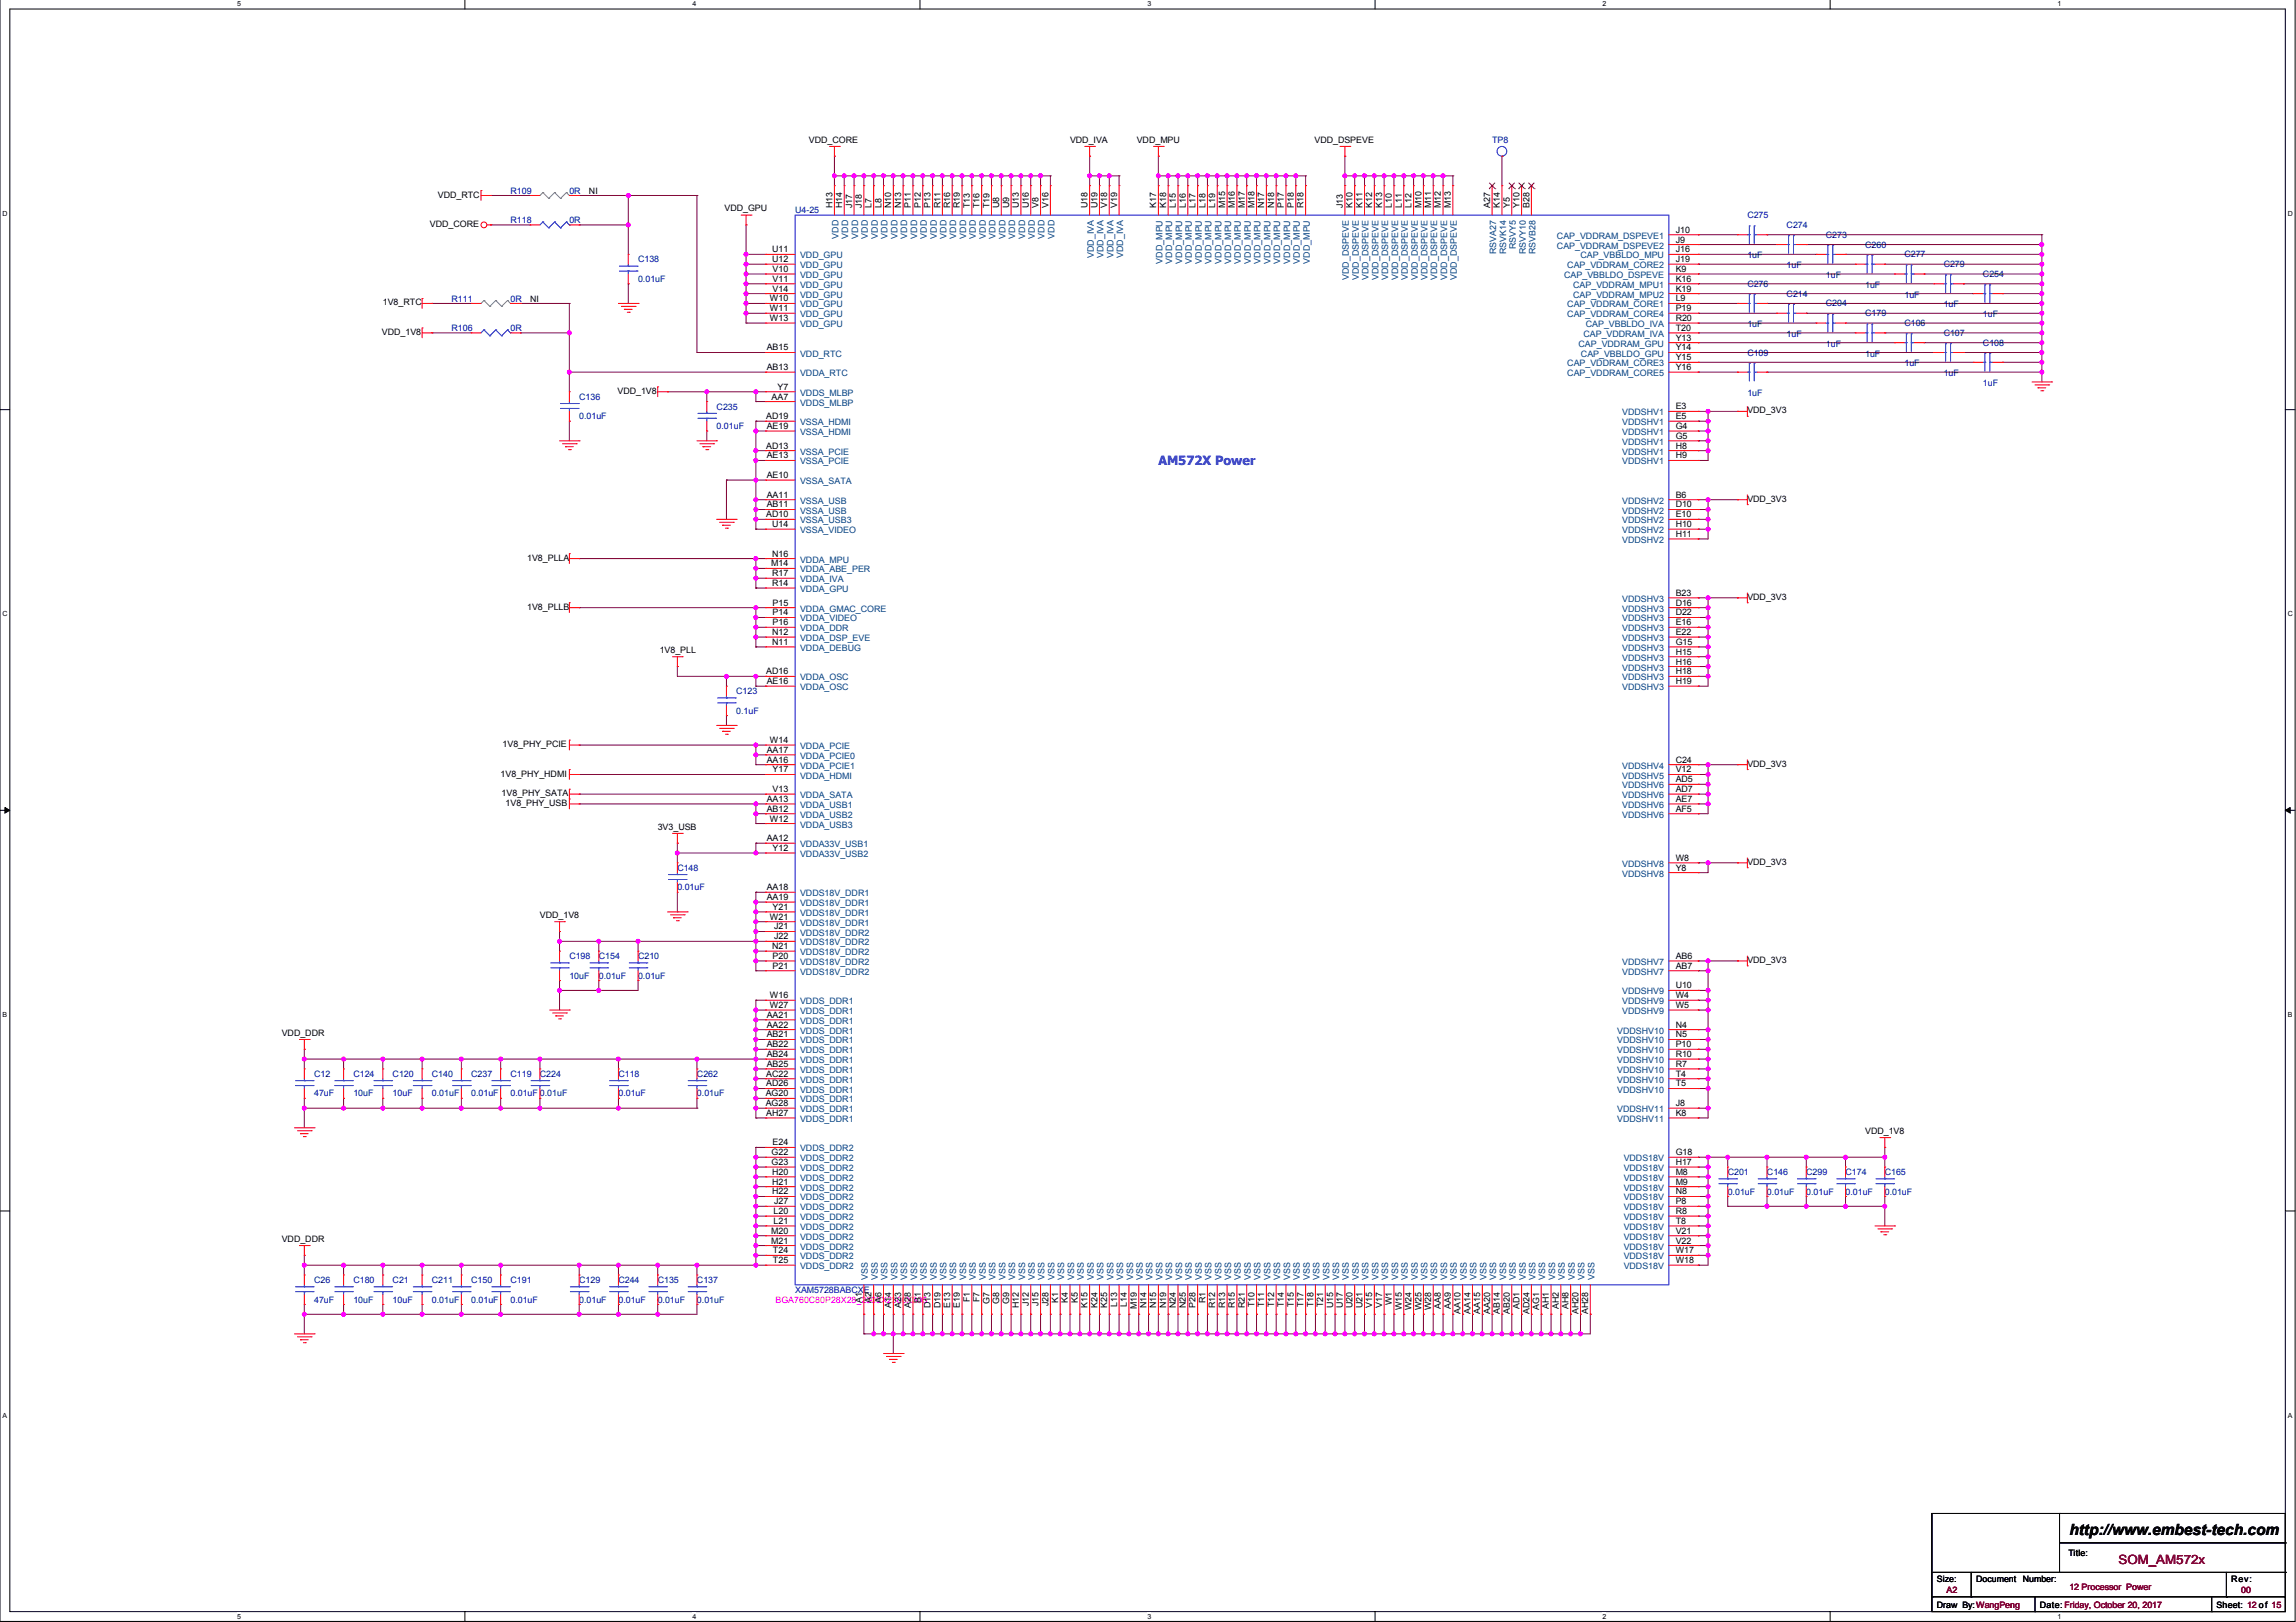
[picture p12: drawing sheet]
<svg xmlns="http://www.w3.org/2000/svg" width="297mm" height="210mm" viewBox="0 0 297 210" stroke-linecap="round" stroke-linejoin="round" font-family="sans-serif">
<defs><g id="words">
<text font-size="2" x="267.7" y="198.6">http://www.embest-tech.com</text>
<text font-size="1.7" fill="#800000" x="274.1" y="202.4">SOM_AM572x</text>
<text font-size="1.6" fill="#00f" x="149.9" y="60.2">AM572X Power</text>
<g font-size="1.1">
<text x="104.6" y="18.5">VDD_CORE</text>
<text x="138.4" y="18.5">VDD_IVA</text>
<text x="147.1" y="18.5">VDD_MPU</text>
<text x="170.1" y="18.5">VDD_DSPEVE</text>
<text x="55.6" y="29.4">VDD_CORE</text>
<text x="56.6" y="25.6">VDD_RTC</text>
<text x="76.2" y="25.1">NI</text>
<text x="93.7" y="27.3">VDD_GPU</text>
<text x="107.7" y="26.9" transform="rotate(-90 107.7 26.9)">H13</text>
<text x="109" y="26.9" transform="rotate(-90 109 26.9)">H14</text>
<text x="110.2" y="26.9" transform="rotate(-90 110.2 26.9)">J17</text>
<text x="111.5" y="26.9" transform="rotate(-90 111.5 26.9)">J18</text>
<text x="112.8" y="26.9" transform="rotate(-90 112.8 26.9)">L7</text>
<text x="114" y="26.9" transform="rotate(-90 114 26.9)">L8</text>
<text x="115.3" y="26.9" transform="rotate(-90 115.3 26.9)">N10</text>
<text x="116.6" y="26.9" transform="rotate(-90 116.6 26.9)">N13</text>
<text x="117.8" y="26.9" transform="rotate(-90 117.8 26.9)">P11</text>
<text x="119.1" y="26.9" transform="rotate(-90 119.1 26.9)">P12</text>
<text x="120.4" y="26.9" transform="rotate(-90 120.4 26.9)">P13</text>
<text x="121.7" y="26.9" transform="rotate(-90 121.7 26.9)">R11</text>
<text x="122.9" y="26.9" transform="rotate(-90 122.9 26.9)">R16</text>
<text x="124.2" y="26.9" transform="rotate(-90 124.2 26.9)">R19</text>
<text x="125.5" y="26.9" transform="rotate(-90 125.5 26.9)">T13</text>
<text x="126.7" y="26.9" transform="rotate(-90 126.7 26.9)">T16</text>
<text x="128" y="26.9" transform="rotate(-90 128 26.9)">T19</text>
<text x="129.3" y="26.9" transform="rotate(-90 129.3 26.9)">U8</text>
<text x="130.5" y="26.9" transform="rotate(-90 130.5 26.9)">U9</text>
<text x="131.8" y="26.9" transform="rotate(-90 131.8 26.9)">U13</text>
<text x="133.1" y="26.9" transform="rotate(-90 133.1 26.9)">U16</text>
<text x="134.4" y="26.9" transform="rotate(-90 134.4 26.9)">V8</text>
<text x="135.6" y="26.9" transform="rotate(-90 135.6 26.9)">V16</text>
<text x="140.7" y="26.9" transform="rotate(-90 140.7 26.9)">U18</text>
<text x="142" y="26.9" transform="rotate(-90 142 26.9)">U19</text>
<text x="143.2" y="26.9" transform="rotate(-90 143.2 26.9)">V18</text>
<text x="144.5" y="26.9" transform="rotate(-90 144.5 26.9)">V19</text>
<text x="149.6" y="26.9" transform="rotate(-90 149.6 26.9)">K17</text>
<text x="150.9" y="26.9" transform="rotate(-90 150.9 26.9)">K18</text>
<text x="152.1" y="26.9" transform="rotate(-90 152.1 26.9)">L15</text>
<text x="153.4" y="26.9" transform="rotate(-90 153.4 26.9)">L16</text>
<text x="154.7" y="26.9" transform="rotate(-90 154.7 26.9)">L17</text>
<text x="155.9" y="26.9" transform="rotate(-90 155.9 26.9)">L18</text>
<text x="157.2" y="26.9" transform="rotate(-90 157.2 26.9)">L19</text>
<text x="158.5" y="26.9" transform="rotate(-90 158.5 26.9)">M15</text>
<text x="159.8" y="26.9" transform="rotate(-90 159.8 26.9)">M16</text>
<text x="161" y="26.9" transform="rotate(-90 161 26.9)">M17</text>
<text x="162.3" y="26.9" transform="rotate(-90 162.3 26.9)">M18</text>
<text x="163.6" y="26.9" transform="rotate(-90 163.6 26.9)">N17</text>
<text x="164.8" y="26.9" transform="rotate(-90 164.8 26.9)">N18</text>
<text x="166.1" y="26.9" transform="rotate(-90 166.1 26.9)">P17</text>
<text x="167.4" y="26.9" transform="rotate(-90 167.4 26.9)">P18</text>
<text x="168.6" y="26.9" transform="rotate(-90 168.6 26.9)">R18</text>
<text x="173.7" y="26.9" transform="rotate(-90 173.7 26.9)">J13</text>
<text x="175" y="26.9" transform="rotate(-90 175 26.9)">K10</text>
<text x="176.3" y="26.9" transform="rotate(-90 176.3 26.9)">K11</text>
<text x="177.5" y="26.9" transform="rotate(-90 177.5 26.9)">K12</text>
<text x="178.8" y="26.9" transform="rotate(-90 178.8 26.9)">K13</text>
<text x="180.1" y="26.9" transform="rotate(-90 180.1 26.9)">L10</text>
<text x="181.3" y="26.9" transform="rotate(-90 181.3 26.9)">L11</text>
<text x="182.6" y="26.9" transform="rotate(-90 182.6 26.9)">L12</text>
<text x="183.9" y="26.9" transform="rotate(-90 183.9 26.9)">M10</text>
<text x="185.2" y="26.9" transform="rotate(-90 185.2 26.9)">M11</text>
<text x="186.4" y="26.9" transform="rotate(-90 186.4 26.9)">M12</text>
<text x="187.7" y="26.9" transform="rotate(-90 187.7 26.9)">M13</text>
<text x="192.8" y="26.9" transform="rotate(-90 192.8 26.9)">A27</text>
<text x="194" y="26.9" transform="rotate(-90 194 26.9)">K14</text>
<text x="195.3" y="26.9" transform="rotate(-90 195.3 26.9)">Y5</text>
<text x="196.6" y="26.9" transform="rotate(-90 196.6 26.9)">Y10</text>
<text x="197.9" y="26.9" transform="rotate(-90 197.9 26.9)">B28</text>
<text x="99.9" y="32.7">U11</text>
<text x="99.9" y="33.9">U12</text>
<text x="99.9" y="35.2">V10</text>
<text x="216.8" y="30.1">J10</text>
<text x="216.8" y="31.4">J9</text>
<text x="216.8" y="32.7">J16</text>
<text x="216.8" y="33.9">J19</text>
<text x="216.8" y="35.2">K9</text>
<text x="49.5" y="39.5">1V8_RTC</text>
<text x="68.6" y="39">NI</text>
<text x="99.6" y="39">W10</text>
<text x="99.6" y="40.3">W11</text>
<text x="99.6" y="41.5">W13</text>
<text x="99.9" y="36.5">V11</text>
<text x="99.9" y="37.7">V14</text>
<text x="216.8" y="36.5">K16</text>
<text x="216.8" y="37.7">K19</text>
<text x="216.8" y="39">L9</text>
<text x="216.8" y="40.3">P19</text>
<text x="216.8" y="41.5">R20</text>
<text x="49.4" y="43.3">VDD_1V8</text>
<text x="99.2" y="45.4">AB15</text>
<text x="99.2" y="47.9">AB13</text>
<text x="216.8" y="42.8">T20</text>
<text x="216.8" y="44.1">Y13</text>
<text x="216.8" y="45.4">Y14</text>
<text x="216.8" y="46.6">Y15</text>
<text x="216.8" y="47.9">Y16</text>
<text x="79.9" y="51">VDD_1V8</text>
<text x="99.8" y="51.7">AA7</text>
<text x="100.6" y="50.4">Y7</text>
<text x="216.8" y="53">E3</text>
<text x="226.1" y="53.5">VDD_3V3</text>
<text x="99.1" y="54.2">AD19</text>
<text x="99.1" y="58.1">AD13</text>
<text x="99.2" y="55.5">AE19</text>
<text x="99.2" y="59.3">AE13</text>
<text x="216.8" y="54.2">E5</text>
<text x="216.8" y="55.5">G4</text>
<text x="216.8" y="56.8">G5</text>
<text x="216.8" y="58.1">H8</text>
<text x="216.8" y="59.3">H9</text>
<text x="99.2" y="61.9">AE10</text>
<text x="99.2" y="64.4">AA11</text>
<text x="99.2" y="65.7">AB11</text>
<text x="216.8" y="64.4">B6</text>
<text x="216.8" y="65.7">D10</text>
<text x="226.1" y="64.9">VDD_3V3</text>
<text x="99.1" y="66.9">AD10</text>
<text x="99.9" y="68.2">U14</text>
<text x="216.8" y="66.9">E10</text>
<text x="216.8" y="68.2">H10</text>
<text x="216.8" y="69.5">H11</text>
<text x="68.2" y="72.6">1V8_PLLA</text>
<text x="99.8" y="73.3">M14</text>
<text x="99.9" y="75.8">R14</text>
<text x="99.9" y="74.6">R17</text>
<text x="99.9" y="72">N16</text>
<text x="216.8" y="77.1">B23</text>
<text x="226.1" y="77.6">VDD_3V3</text>
<text x="68.2" y="78.9">1V8_PLLB</text>
<text x="99.9" y="83.5">N11</text>
<text x="99.9" y="82.2">N12</text>
<text x="99.9" y="80.9">P16</text>
<text x="99.9" y="78.4">P15</text>
<text x="99.9" y="79.6">P14</text>
<text x="216.8" y="78.4">D16</text>
<text x="216.8" y="79.6">D22</text>
<text x="216.8" y="80.9">E16</text>
<text x="216.8" y="82.2">E22</text>
<text x="216.8" y="83.5">G15</text>
<text x="85.3" y="84.5">1V8_PLL</text>
<text x="99.1" y="87.3">AD16</text>
<text x="99.2" y="88.5">AE16</text>
<text x="216.8" y="84.7">H15</text>
<text x="216.8" y="86">H16</text>
<text x="216.8" y="87.3">H18</text>
<text x="216.8" y="88.5">H19</text>
<text x="64.8" y="100.5">1V8_PHY_HDMI</text>
<text x="65" y="96.7">1V8_PHY_PCIE</text>
<text x="99.2" y="97.4">AA17</text>
<text x="99.2" y="98.7">AA16</text>
<text x="99.6" y="96.2">W14</text>
<text x="100" y="100">Y17</text>
<text x="216.8" y="98.7">C24</text>
<text x="216.8" y="100">V12</text>
<text x="216.8" y="101.2">AD5</text>
<text x="226.1" y="99.2">VDD_3V3</text>
<text x="64.9" y="103">1V8_PHY_SATA</text>
<text x="65.4" y="104.3">1V8_PHY_USB</text>
<text x="85.1" y="107.4">3V3_USB</text>
<text x="99.2" y="103.8">AA13</text>
<text x="99.2" y="105">AB12</text>
<text x="99.6" y="106.3">W12</text>
<text x="99.9" y="102.5">V13</text>
<text x="216.8" y="102.5">AD7</text>
<text x="216.8" y="103.8">AE7</text>
<text x="216.8" y="105">AF5</text>
<text x="99.2" y="108.9">AA12</text>
<text x="100" y="110.1">Y12</text>
<text x="216.8" y="111.4">W8</text>
<text x="216.8" y="112.7">Y8</text>
<text x="226.1" y="111.9">VDD_3V3</text>
<text x="69.8" y="118.8">VDD_1V8</text>
<text x="99.2" y="115.2">AA18</text>
<text x="99.2" y="116.5">AA19</text>
<text x="99.6" y="119">W21</text>
<text x="100" y="117.7">Y21</text>
<text x="99.9" y="122.8">N21</text>
<text x="99.9" y="124.1">P20</text>
<text x="99.9" y="125.4">P21</text>
<text x="100.1" y="120.3">J21</text>
<text x="100.1" y="121.6">J22</text>
<text x="216.8" y="124.1">AB6</text>
<text x="216.8" y="125.4">AB7</text>
<text x="226.1" y="124.6">VDD_3V3</text>
<text x="99.2" y="131.7">AA21</text>
<text x="99.6" y="129.2">W16</text>
<text x="99.6" y="130.4">W27</text>
<text x="216.8" y="127.9">U10</text>
<text x="216.8" y="129.2">W4</text>
<text x="216.8" y="130.4">W5</text>
<text x="36.4" y="134">VDD_DDR</text>
<text x="99.2" y="133">AA22</text>
<text x="99.2" y="134.3">AB21</text>
<text x="99.2" y="135.5">AB22</text>
<text x="99.2" y="136.8">AB24</text>
<text x="216.8" y="133">N4</text>
<text x="216.8" y="134.3">N5</text>
<text x="216.8" y="135.5">P10</text>
<text x="216.8" y="136.8">R10</text>
<text x="99.1" y="141.9">AG20</text>
<text x="99.1" y="143.1">AG28</text>
<text x="99.1" y="139.3">AC22</text>
<text x="99.1" y="140.6">AD26</text>
<text x="99.2" y="138.1">AB25</text>
<text x="216.8" y="138.1">R7</text>
<text x="216.8" y="139.3">T4</text>
<text x="216.8" y="140.6">T5</text>
<text x="216.8" y="143.1">J8</text>
<text x="99.1" y="144.4">AH27</text>
<text x="99.8" y="149.5">G22</text>
<text x="99.9" y="148.2">E24</text>
<text x="216.8" y="149.5">G18</text>
<text x="216.8" y="144.4">K8</text>
<text x="241.3" y="146.7">VDD_1V8</text>
<text x="99.8" y="150.8">G23</text>
<text x="99.9" y="152">H20</text>
<text x="99.9" y="153.3">H21</text>
<text x="99.9" y="154.6">H22</text>
<text x="100.1" y="155.8">J27</text>
<text x="216.8" y="150.8">H17</text>
<text x="216.8" y="152">M8</text>
<text x="216.8" y="153.3">M9</text>
<text x="216.8" y="154.6">N8</text>
<text x="216.8" y="155.8">P8</text>
<text x="36.4" y="160.7">VDD_DDR</text>
<text x="99.8" y="159.7">M20</text>
<text x="99.8" y="160.9">M21</text>
<text x="100.1" y="157.1">L20</text>
<text x="100.1" y="158.4">L21</text>
<text x="216.8" y="157.1">R8</text>
<text x="216.8" y="158.4">T8</text>
<text x="216.8" y="159.7">V21</text>
<text x="216.8" y="160.9">V22</text>
<text x="100" y="162.2">T24</text>
<text x="100" y="163.5">T25</text>
<text x="216.8" y="162.2">W17</text>
<text x="216.8" y="163.5">W18</text>
<text x="111.5" y="168.6" transform="rotate(-90 111.5 168.6)">A1</text>
<text x="112.8" y="168.6" transform="rotate(-90 112.8 168.6)">A2</text>
<text x="114" y="168.6" transform="rotate(-90 114 168.6)">A6</text>
<text x="115.3" y="169.2" transform="rotate(-90 115.3 169.2)">A14</text>
<text x="116.6" y="169.2" transform="rotate(-90 116.6 169.2)">A23</text>
<text x="117.8" y="169.2" transform="rotate(-90 117.8 169.2)">A28</text>
<text x="119.1" y="168.6" transform="rotate(-90 119.1 168.6)">B1</text>
<text x="120.4" y="169.3" transform="rotate(-90 120.4 169.3)">D13</text>
<text x="121.7" y="169.3" transform="rotate(-90 121.7 169.3)">D19</text>
<text x="122.9" y="169.2" transform="rotate(-90 122.9 169.2)">E13</text>
<text x="124.2" y="169.2" transform="rotate(-90 124.2 169.2)">E19</text>
<text x="125.5" y="168.5" transform="rotate(-90 125.5 168.5)">F1</text>
<text x="126.7" y="168.5" transform="rotate(-90 126.7 168.5)">F7</text>
<text x="128" y="168.7" transform="rotate(-90 128 168.7)">G7</text>
<text x="129.3" y="168.7" transform="rotate(-90 129.3 168.7)">G8</text>
<text x="130.5" y="168.7" transform="rotate(-90 130.5 168.7)">G9</text>
<text x="131.8" y="169.3" transform="rotate(-90 131.8 169.3)">H12</text>
<text x="133.1" y="169" transform="rotate(-90 133.1 169)">J12</text>
<text x="134.4" y="169" transform="rotate(-90 134.4 169)">J15</text>
<text x="135.6" y="169" transform="rotate(-90 135.6 169)">J28</text>
<text x="136.9" y="168.6" transform="rotate(-90 136.9 168.6)">K1</text>
<text x="138.2" y="168.6" transform="rotate(-90 138.2 168.6)">K4</text>
<text x="139.4" y="168.6" transform="rotate(-90 139.4 168.6)">K5</text>
<text x="140.7" y="169.2" transform="rotate(-90 140.7 169.2)">K15</text>
<text x="142" y="169.2" transform="rotate(-90 142 169.2)">K24</text>
<text x="143.2" y="169.2" transform="rotate(-90 143.2 169.2)">K25</text>
<text x="144.5" y="169.1" transform="rotate(-90 144.5 169.1)">L13</text>
<text x="145.8" y="169.1" transform="rotate(-90 145.8 169.1)">L14</text>
<text x="147.1" y="169.4" transform="rotate(-90 147.1 169.4)">M19</text>
<text x="148.3" y="169.3" transform="rotate(-90 148.3 169.3)">N14</text>
<text x="149.6" y="169.3" transform="rotate(-90 149.6 169.3)">N15</text>
<text x="150.9" y="169.3" transform="rotate(-90 150.9 169.3)">N19</text>
<text x="152.1" y="169.3" transform="rotate(-90 152.1 169.3)">N24</text>
<text x="153.4" y="169.3" transform="rotate(-90 153.4 169.3)">N25</text>
<text x="154.7" y="169.2" transform="rotate(-90 154.7 169.2)">P28</text>
<text x="155.9" y="168.6" transform="rotate(-90 155.9 168.6)">R1</text>
<text x="157.2" y="169.3" transform="rotate(-90 157.2 169.3)">R12</text>
<text x="158.5" y="169.3" transform="rotate(-90 158.5 169.3)">R13</text>
<text x="159.8" y="169.3" transform="rotate(-90 159.8 169.3)">R15</text>
<text x="161" y="169.3" transform="rotate(-90 161 169.3)">R21</text>
<text x="162.3" y="169.1" transform="rotate(-90 162.3 169.1)">T10</text>
<text x="163.6" y="169.1" transform="rotate(-90 163.6 169.1)">T11</text>
<text x="164.8" y="169.1" transform="rotate(-90 164.8 169.1)">T12</text>
<text x="166.1" y="169.1" transform="rotate(-90 166.1 169.1)">T14</text>
<text x="167.4" y="169.1" transform="rotate(-90 167.4 169.1)">T15</text>
<text x="168.6" y="169.1" transform="rotate(-90 168.6 169.1)">T17</text>
<text x="169.9" y="169.1" transform="rotate(-90 169.9 169.1)">T18</text>
<text x="171.2" y="169.1" transform="rotate(-90 171.2 169.1)">T21</text>
<text x="172.5" y="169.3" transform="rotate(-90 172.5 169.3)">U15</text>
<text x="173.7" y="169.3" transform="rotate(-90 173.7 169.3)">U17</text>
<text x="175" y="169.3" transform="rotate(-90 175 169.3)">U20</text>
<text x="176.3" y="169.3" transform="rotate(-90 176.3 169.3)">U21</text>
<text x="177.5" y="169.2" transform="rotate(-90 177.5 169.2)">V15</text>
<text x="178.8" y="169.2" transform="rotate(-90 178.8 169.2)">V17</text>
<text x="180.1" y="168.9" transform="rotate(-90 180.1 168.9)">W1</text>
<text x="181.3" y="169.5" transform="rotate(-90 181.3 169.5)">W15</text>
<text x="182.6" y="169.5" transform="rotate(-90 182.6 169.5)">W24</text>
<text x="183.9" y="169.5" transform="rotate(-90 183.9 169.5)">W25</text>
<text x="185.2" y="169.5" transform="rotate(-90 185.2 169.5)">W28</text>
<text x="186.4" y="169.3" transform="rotate(-90 186.4 169.3)">AA8</text>
<text x="187.7" y="169.3" transform="rotate(-90 187.7 169.3)">AA9</text>
<text x="189" y="170" transform="rotate(-90 189 170)">AA10</text>
<text x="190.2" y="170" transform="rotate(-90 190.2 170)">AA14</text>
<text x="191.5" y="170" transform="rotate(-90 191.5 170)">AA15</text>
<text x="192.8" y="170" transform="rotate(-90 192.8 170)">AA20</text>
<text x="194" y="170" transform="rotate(-90 194 170)">AB14</text>
<text x="195.3" y="170" transform="rotate(-90 195.3 170)">AB20</text>
<text x="196.6" y="169.4" transform="rotate(-90 196.6 169.4)">AD1</text>
<text x="197.9" y="170.1" transform="rotate(-90 197.9 170.1)">AD24</text>
<text x="199.1" y="169.5" transform="rotate(-90 199.1 169.5)">AG1</text>
<text x="200.4" y="169.4" transform="rotate(-90 200.4 169.4)">AH1</text>
<text x="201.7" y="169.4" transform="rotate(-90 201.7 169.4)">AH2</text>
<text x="202.9" y="169.4" transform="rotate(-90 202.9 169.4)">AH8</text>
<text x="204.2" y="170.1" transform="rotate(-90 204.2 170.1)">AH20</text>
<text x="205.5" y="170.1" transform="rotate(-90 205.5 170.1)">AH28</text>
<text x="267.6" y="201.3">Title:</text>
<text x="250.6" y="204.8">Size:</text>
<text x="250.6" y="208.1">Draw By:WangPeng</text>
<text x="255.7" y="204.8">Document</text>
<text x="261.7" y="204.8">Number:</text>
<text x="263.9" y="208.1">Date: Friday, October 20, 2017</text>
<text x="286.8" y="208.1">Sheet: 12 of 15</text>
<text x="288.7" y="204.8">Rev:</text>
</g>
<g font-size="1.1" fill="#000080">
<text x="193" y="18.5">TP8</text>
<text x="66" y="28.9">R118</text>
<text x="66" y="25.1">R109</text>
<text x="73.7" y="28.9">0R</text>
<text x="73.7" y="25.1">0R</text>
<text x="102.9" y="27.6">U4-25</text>
<text x="226.1" y="28.2">C275</text>
<text x="231.1" y="29.5">C274</text>
<text x="82.5" y="33.9">C138</text>
<text x="226.1" y="33.4">1uF</text>
<text x="231.1" y="34.7">1uF</text>
<text x="236.2" y="30.8">C273</text>
<text x="236.2" y="36">1uF</text>
<text x="241.3" y="32">C260</text>
<text x="246.4" y="33.3">C277</text>
<text x="251.5" y="34.6">C279</text>
<text x="256.5" y="35.8">C254</text>
<text x="58.4" y="39">R111</text>
<text x="66" y="39">0R</text>
<text x="82.5" y="36.5">0.01uF</text>
<text x="226.1" y="37.1">C276</text>
<text x="231.1" y="38.4">C214</text>
<text x="236.2" y="39.7">C204</text>
<text x="241.3" y="37.2">1uF</text>
<text x="241.3" y="40.9">C179</text>
<text x="246.4" y="38.5">1uF</text>
<text x="251.5" y="39.8">1uF</text>
<text x="256.5" y="41.1">1uF</text>
<text x="58.4" y="42.8">R106</text>
<text x="66" y="42.8">0R</text>
<text x="226.1" y="42.3">1uF</text>
<text x="226.1" y="46">C109</text>
<text x="231.1" y="43.6">1uF</text>
<text x="236.2" y="44.9">1uF</text>
<text x="241.3" y="46.1">1uF</text>
<text x="246.4" y="42.2">C106</text>
<text x="246.4" y="47.4">1uF</text>
<text x="251.5" y="43.5">C107</text>
<text x="256.5" y="44.7">C108</text>
<text x="74.9" y="51.7">C136</text>
<text x="92.7" y="53">C235</text>
<text x="226.1" y="51.2">1uF</text>
<text x="251.5" y="48.7">1uF</text>
<text x="256.5" y="49.9">1uF</text>
<text x="74.9" y="54.3">0.01uF</text>
<text x="92.7" y="55.5">0.01uF</text>
<text x="95.2" y="89.8">C123</text>
<text x="95.2" y="92.4">0.1uF</text>
<text x="87.6" y="112.7">C148</text>
<text x="87.6" y="115.2">0.01uF</text>
<text x="73.7" y="124.1">C198</text>
<text x="77.5" y="124.1">C154</text>
<text x="82.5" y="124.1">C210</text>
<text x="73.7" y="126.7">10uF</text>
<text x="77.5" y="126.7">0.01uF</text>
<text x="82.5" y="126.7">0.01uF</text>
<text x="40.6" y="139.4">C12</text>
<text x="40.6" y="141.9">47uF</text>
<text x="45.7" y="139.4">C124</text>
<text x="45.7" y="141.9">10uF</text>
<text x="50.8" y="139.4">C120</text>
<text x="50.8" y="141.9">10uF</text>
<text x="55.9" y="139.4">C140</text>
<text x="55.9" y="141.9">0.01uF</text>
<text x="61" y="139.4">C237</text>
<text x="61" y="141.9">0.01uF</text>
<text x="66" y="139.4">C119</text>
<text x="66" y="141.9">0.01uF 0.01uF</text>
<text x="69.8" y="139.4">C224</text>
<text x="80" y="139.4">C118</text>
<text x="80" y="141.9">0.01uF</text>
<text x="90.2" y="139.4">C262</text>
<text x="90.2" y="141.9">0.01uF</text>
<text x="223.5" y="152.1">C201</text>
<text x="223.5" y="154.6">0.01uF</text>
<text x="228.6" y="152.1">C146</text>
<text x="228.6" y="154.6">0.01uF</text>
<text x="233.7" y="152.1">C299</text>
<text x="233.7" y="154.6">0.01uF</text>
<text x="238.8" y="152.1">C174</text>
<text x="238.8" y="154.6">0.01uF</text>
<text x="243.8" y="152.1">C165</text>
<text x="243.8" y="154.6">0.01uF</text>
<text x="40.6" y="166">C26</text>
<text x="45.7" y="166">C180</text>
<text x="50.8" y="166">C21</text>
<text x="55.9" y="166">C211</text>
<text x="61" y="166">C150</text>
<text x="66" y="166">C191</text>
<text x="74.9" y="166">C129</text>
<text x="80" y="166">C244</text>
<text x="85.1" y="166">C135</text>
<text x="90.2" y="166">C137</text>
<text x="102.9" y="167.3">XAM5728BABCXE</text>
<text x="40.6" y="168.6">47uF</text>
<text x="45.7" y="168.6">10uF</text>
<text x="50.8" y="168.6">10uF</text>
<text x="55.9" y="168.6">0.01uF</text>
<text x="61" y="168.6">0.01uF</text>
<text x="66" y="168.6">0.01uF</text>
<text x="74.9" y="168.6">0.01uF</text>
<text x="80" y="168.6">0.01uF</text>
<text x="85.1" y="168.6">0.01uF</text>
<text x="90.2" y="168.6">0.01uF</text>
</g>
<g font-size="1.1" fill="#004080">
<text x="103.5" y="33.4">VDD_GPU</text>
<text x="103.5" y="34.7">VDD_GPU</text>
<text x="103.5" y="36">VDD_GPU</text>
<text x="108.5" y="30.9" transform="rotate(-90 108.5 30.9)">VDD</text>
<text x="109.7" y="30.9" transform="rotate(-90 109.7 30.9)">VDD</text>
<text x="111" y="30.9" transform="rotate(-90 111 30.9)">VDD</text>
<text x="112.3" y="30.9" transform="rotate(-90 112.3 30.9)">VDD</text>
<text x="113.6" y="30.9" transform="rotate(-90 113.6 30.9)">VDD</text>
<text x="114.8" y="30.9" transform="rotate(-90 114.8 30.9)">VDD</text>
<text x="116.1" y="30.9" transform="rotate(-90 116.1 30.9)">VDD</text>
<text x="117.4" y="30.9" transform="rotate(-90 117.4 30.9)">VDD</text>
<text x="118.6" y="30.9" transform="rotate(-90 118.6 30.9)">VDD</text>
<text x="119.9" y="30.9" transform="rotate(-90 119.9 30.9)">VDD</text>
<text x="121.2" y="30.9" transform="rotate(-90 121.2 30.9)">VDD</text>
<text x="122.4" y="30.9" transform="rotate(-90 122.4 30.9)">VDD</text>
<text x="123.7" y="30.9" transform="rotate(-90 123.7 30.9)">VDD</text>
<text x="125" y="30.9" transform="rotate(-90 125 30.9)">VDD</text>
<text x="126.3" y="30.9" transform="rotate(-90 126.3 30.9)">VDD</text>
<text x="127.5" y="30.9" transform="rotate(-90 127.5 30.9)">VDD</text>
<text x="128.8" y="30.9" transform="rotate(-90 128.8 30.9)">VDD</text>
<text x="130.1" y="30.9" transform="rotate(-90 130.1 30.9)">VDD</text>
<text x="131.3" y="30.9" transform="rotate(-90 131.3 30.9)">VDD</text>
<text x="132.6" y="30.9" transform="rotate(-90 132.6 30.9)">VDD</text>
<text x="133.9" y="30.9" transform="rotate(-90 133.9 30.9)">VDD</text>
<text x="135.1" y="30.9" transform="rotate(-90 135.1 30.9)">VDD</text>
<text x="136.4" y="30.9" transform="rotate(-90 136.4 30.9)">VDD</text>
<text x="141.5" y="33.4" transform="rotate(-90 141.5 33.4)">VDD_IVA</text>
<text x="142.8" y="33.4" transform="rotate(-90 142.8 33.4)">VDD_IVA</text>
<text x="144" y="33.4" transform="rotate(-90 144 33.4)">VDD_IVA</text>
<text x="145.3" y="33.4" transform="rotate(-90 145.3 33.4)">VDD_IVA</text>
<text x="150.4" y="34.1" transform="rotate(-90 150.4 34.1)">VDD_MPU</text>
<text x="151.7" y="34.1" transform="rotate(-90 151.7 34.1)">VDD_MPU</text>
<text x="152.9" y="34.1" transform="rotate(-90 152.9 34.1)">VDD_MPU</text>
<text x="154.2" y="34.1" transform="rotate(-90 154.2 34.1)">VDD_MPU</text>
<text x="155.5" y="34.1" transform="rotate(-90 155.5 34.1)">VDD_MPU</text>
<text x="156.7" y="34.1" transform="rotate(-90 156.7 34.1)">VDD_MPU</text>
<text x="158" y="34.1" transform="rotate(-90 158 34.1)">VDD_MPU</text>
<text x="159.3" y="34.1" transform="rotate(-90 159.3 34.1)">VDD_MPU</text>
<text x="160.5" y="34.1" transform="rotate(-90 160.5 34.1)">VDD_MPU</text>
<text x="161.8" y="34.1" transform="rotate(-90 161.8 34.1)">VDD_MPU</text>
<text x="163.1" y="34.1" transform="rotate(-90 163.1 34.1)">VDD_MPU</text>
<text x="164.4" y="34.1" transform="rotate(-90 164.4 34.1)">VDD_MPU</text>
<text x="165.6" y="34.1" transform="rotate(-90 165.6 34.1)">VDD_MPU</text>
<text x="166.9" y="34.1" transform="rotate(-90 166.9 34.1)">VDD_MPU</text>
<text x="168.2" y="34.1" transform="rotate(-90 168.2 34.1)">VDD_MPU</text>
<text x="169.4" y="34.1" transform="rotate(-90 169.4 34.1)">VDD_MPU</text>
<text x="193.6" y="32.9" transform="rotate(-90 193.6 32.9)">RSVA27</text>
<text x="194.8" y="32.9" transform="rotate(-90 194.8 32.9)">RSVK14</text>
<text x="196.1" y="32.3" transform="rotate(-90 196.1 32.3)">RSVY5</text>
<text x="197.4" y="32.9" transform="rotate(-90 197.4 32.9)">RSVY10</text>
<text x="198.6" y="32.9" transform="rotate(-90 198.6 32.9)">RSVB28</text>
<text x="201.4" y="30.9">CAP_VDDRAM_DSPEVE1</text>
<text x="201.4" y="32.2">CAP_VDDRAM_DSPEVE2</text>
<text x="202.4" y="36">CAP_VBBLDO_DSPEVE</text>
<text x="202.8" y="34.7">CAP_VDDRAM_CORE2</text>
<text x="204.5" y="33.4">CAP_VBBLDO_MPU</text>
<text x="103.5" y="37.2">VDD_GPU</text>
<text x="103.5" y="38.5">VDD_GPU</text>
<text x="103.5" y="39.8">VDD_GPU</text>
<text x="103.5" y="41.1">VDD_GPU</text>
<text x="174.5" y="36.3" transform="rotate(-90 174.5 36.3)">VDD_DSPEVE</text>
<text x="175.8" y="36.3" transform="rotate(-90 175.8 36.3)">VDD_DSPEVE</text>
<text x="177.1" y="36.3" transform="rotate(-90 177.1 36.3)">VDD_DSPEVE</text>
<text x="178.3" y="36.3" transform="rotate(-90 178.3 36.3)">VDD_DSPEVE</text>
<text x="179.6" y="36.3" transform="rotate(-90 179.6 36.3)">VDD_DSPEVE</text>
<text x="180.9" y="36.3" transform="rotate(-90 180.9 36.3)">VDD_DSPEVE</text>
<text x="182.1" y="36.3" transform="rotate(-90 182.1 36.3)">VDD_DSPEVE</text>
<text x="183.4" y="36.3" transform="rotate(-90 183.4 36.3)">VDD_DSPEVE</text>
<text x="184.7" y="36.3" transform="rotate(-90 184.7 36.3)">VDD_DSPEVE</text>
<text x="185.9" y="36.3" transform="rotate(-90 185.9 36.3)">VDD_DSPEVE</text>
<text x="187.2" y="36.3" transform="rotate(-90 187.2 36.3)">VDD_DSPEVE</text>
<text x="188.5" y="36.3" transform="rotate(-90 188.5 36.3)">VDD_DSPEVE</text>
<text x="202.8" y="39.8">CAP_VDDRAM_CORE1</text>
<text x="202.8" y="41.1">CAP_VDDRAM_CORE4</text>
<text x="203.5" y="37.2">CAP_VDDRAM_MPU1</text>
<text x="203.5" y="38.5">CAP_VDDRAM_MPU2</text>
<text x="103.5" y="42.3">VDD_GPU</text>
<text x="103.5" y="46.1">VDD_RTC</text>
<text x="202.8" y="47.4">CAP_VDDRAM_CORE3</text>
<text x="204.2" y="44.9">CAP_VDDRAM_GPU</text>
<text x="204.5" y="46.1">CAP_VBBLDO_GPU</text>
<text x="204.9" y="43.6">CAP_VDDRAM_IVA</text>
<text x="205.2" y="42.3">CAP_VBBLDO_IVA</text>
<text x="103.5" y="51.2">VDDS_MLBP</text>
<text x="103.5" y="52.5">VDDS_MLBP</text>
<text x="103.5" y="48.7">VDDA_RTC</text>
<text x="202.8" y="48.7">CAP_VDDRAM_CORE5</text>
<text x="209.9" y="53.8">VDDSHV1</text>
<text x="103.5" y="55">VSSA_HDMI</text>
<text x="103.5" y="56.3">VSSA_HDMI</text>
<text x="103.5" y="58.8">VSSA_PCIE</text>
<text x="209.9" y="55">VDDSHV1</text>
<text x="209.9" y="56.3">VDDSHV1</text>
<text x="209.9" y="57.6">VDDSHV1</text>
<text x="209.9" y="58.8">VDDSHV1</text>
<text x="103.5" y="60.1">VSSA_PCIE</text>
<text x="103.5" y="62.6">VSSA_SATA</text>
<text x="103.5" y="65.2">VSSA_USB</text>
<text x="209.9" y="60.1">VDDSHV1</text>
<text x="209.9" y="65.2">VDDSHV2</text>
<text x="103.5" y="66.5">VSSA_USB</text>
<text x="103.5" y="67.7">VSSA_USB3</text>
<text x="103.5" y="69">VSSA_VIDEO</text>
<text x="209.9" y="66.5">VDDSHV2</text>
<text x="209.9" y="67.7">VDDSHV2</text>
<text x="209.9" y="69">VDDSHV2</text>
<text x="209.9" y="70.3">VDDSHV2</text>
<text x="103.5" y="74.1">VDDA_ABE_PER</text>
<text x="103.5" y="76.6">VDDA_GPU</text>
<text x="103.5" y="75.3">VDDA_IVA</text>
<text x="103.5" y="72.8">VDDA_MPU</text>
<text x="209.9" y="77.9">VDDSHV3</text>
<text x="103.5" y="81.7">VDDA_DDR</text>
<text x="103.5" y="83">VDDA_DSP_EVE</text>
<text x="103.5" y="79.2">VDDA_GMAC_CORE</text>
<text x="103.5" y="80.4">VDDA_VIDEO</text>
<text x="209.9" y="79.2">VDDSHV3</text>
<text x="209.9" y="80.4">VDDSHV3</text>
<text x="209.9" y="81.7">VDDSHV3</text>
<text x="209.9" y="83">VDDSHV3</text>
<text x="103.5" y="84.2">VDDA_DEBUG</text>
<text x="103.5" y="88">VDDA_OSC</text>
<text x="103.5" y="89.3">VDDA_OSC</text>
<text x="209.9" y="84.2">VDDSHV3</text>
<text x="209.9" y="85.5">VDDSHV3</text>
<text x="209.9" y="86.8">VDDSHV3</text>
<text x="209.9" y="88">VDDSHV3</text>
<text x="209.9" y="89.3">VDDSHV3</text>
<text x="103.5" y="100.7">VDDA_HDMI</text>
<text x="103.5" y="96.9">VDDA_PCIE</text>
<text x="103.5" y="98.2">VDDA_PCIE0</text>
<text x="103.5" y="99.5">VDDA_PCIE1</text>
<text x="209.9" y="99.5">VDDSHV4</text>
<text x="209.9" y="100.7">VDDSHV5</text>
<text x="103.5" y="104.6">VDDA_USB1</text>
<text x="103.5" y="105.8">VDDA_USB2</text>
<text x="103.5" y="103.3">VDDA_SATA</text>
<text x="103.5" y="107.1">VDDA_USB3</text>
<text x="209.9" y="102">VDDSHV6</text>
<text x="209.9" y="103.3">VDDSHV6</text>
<text x="209.9" y="104.6">VDDSHV6</text>
<text x="209.9" y="105.8">VDDSHV6</text>
<text x="103.5" y="109.6">VDDA33V_USB1</text>
<text x="103.5" y="110.9">VDDA33V_USB2</text>
<text x="209.9" y="112.2">VDDSHV8</text>
<text x="209.9" y="113.4">VDDSHV8</text>
<text x="103.5" y="116">VDDS18V_DDR1</text>
<text x="103.5" y="117.3">VDDS18V_DDR1</text>
<text x="103.5" y="118.5">VDDS18V_DDR1</text>
<text x="103.5" y="119.8">VDDS18V_DDR1</text>
<text x="103.5" y="121.1">VDDS18V_DDR2</text>
<text x="103.5" y="122.3">VDDS18V_DDR2</text>
<text x="103.5" y="123.6">VDDS18V_DDR2</text>
<text x="103.5" y="124.9">VDDS18V_DDR2</text>
<text x="209.9" y="124.9">VDDSHV7</text>
<text x="103.5" y="130">VDDS_DDR1</text>
<text x="103.5" y="131.2">VDDS_DDR1</text>
<text x="103.5" y="126.1">VDDS18V_DDR2</text>
<text x="209.9" y="126.1">VDDSHV7</text>
<text x="209.9" y="128.7">VDDSHV9</text>
<text x="209.9" y="130">VDDSHV9</text>
<text x="209.9" y="131.2">VDDSHV9</text>
<text x="103.5" y="132.5">VDDS_DDR1</text>
<text x="103.5" y="133.8">VDDS_DDR1</text>
<text x="103.5" y="135">VDDS_DDR1</text>
<text x="103.5" y="136.3">VDDS_DDR1</text>
<text x="103.5" y="137.6">VDDS_DDR1</text>
<text x="209.2" y="133.8">VDDSHV10</text>
<text x="209.2" y="135">VDDSHV10</text>
<text x="209.2" y="136.3">VDDSHV10</text>
<text x="209.2" y="137.6">VDDSHV10</text>
<text x="103.5" y="138.8">VDDS_DDR1</text>
<text x="103.5" y="140.1">VDDS_DDR1</text>
<text x="103.5" y="141.4">VDDS_DDR1</text>
<text x="103.5" y="142.7">VDDS_DDR1</text>
<text x="103.5" y="143.9">VDDS_DDR1</text>
<text x="209.2" y="138.8">VDDSHV10</text>
<text x="209.2" y="140.1">VDDSHV10</text>
<text x="209.2" y="141.4">VDDSHV10</text>
<text x="209.2" y="143.9">VDDSHV11</text>
<text x="103.5" y="145.2">VDDS_DDR1</text>
<text x="103.5" y="149">VDDS_DDR2</text>
<text x="209.2" y="145.2">VDDSHV11</text>
<text x="103.5" y="150.3">VDDS_DDR2</text>
<text x="103.5" y="151.5">VDDS_DDR2</text>
<text x="103.5" y="152.8">VDDS_DDR2</text>
<text x="103.5" y="154.1">VDDS_DDR2</text>
<text x="103.5" y="155.4">VDDS_DDR2</text>
<text x="210.1" y="150.3">VDDS18V</text>
<text x="210.1" y="151.5">VDDS18V</text>
<text x="210.1" y="152.8">VDDS18V</text>
<text x="210.1" y="154.1">VDDS18V</text>
<text x="210.1" y="155.4">VDDS18V</text>
<text x="103.5" y="156.6">VDDS_DDR2</text>
<text x="103.5" y="157.9">VDDS_DDR2</text>
<text x="103.5" y="159.2">VDDS_DDR2</text>
<text x="103.5" y="160.4">VDDS_DDR2</text>
<text x="103.5" y="161.7">VDDS_DDR2</text>
<text x="210.1" y="156.6">VDDS18V</text>
<text x="210.1" y="157.9">VDDS18V</text>
<text x="210.1" y="159.2">VDDS18V</text>
<text x="210.1" y="160.4">VDDS18V</text>
<text x="210.1" y="161.7">VDDS18V</text>
<text x="103.5" y="163">VDDS_DDR2</text>
<text x="103.5" y="164.2">VDDS_DDR2</text>
<text x="112.3" y="165.6" transform="rotate(-90 112.3 165.6)">VSS</text>
<text x="113.6" y="165.6" transform="rotate(-90 113.6 165.6)">VSS</text>
<text x="114.8" y="165.6" transform="rotate(-90 114.8 165.6)">VSS</text>
<text x="116.1" y="165.6" transform="rotate(-90 116.1 165.6)">VSS</text>
<text x="117.4" y="165.6" transform="rotate(-90 117.4 165.6)">VSS</text>
<text x="118.6" y="165.6" transform="rotate(-90 118.6 165.6)">VSS</text>
<text x="119.9" y="165.6" transform="rotate(-90 119.9 165.6)">VSS</text>
<text x="121.2" y="165.6" transform="rotate(-90 121.2 165.6)">VSS</text>
<text x="122.4" y="165.6" transform="rotate(-90 122.4 165.6)">VSS</text>
<text x="123.7" y="165.6" transform="rotate(-90 123.7 165.6)">VSS</text>
<text x="125" y="165.6" transform="rotate(-90 125 165.6)">VSS</text>
<text x="126.3" y="165.6" transform="rotate(-90 126.3 165.6)">VSS</text>
<text x="127.5" y="165.6" transform="rotate(-90 127.5 165.6)">VSS</text>
<text x="128.8" y="165.6" transform="rotate(-90 128.8 165.6)">VSS</text>
<text x="130.1" y="165.6" transform="rotate(-90 130.1 165.6)">VSS</text>
<text x="131.3" y="165.6" transform="rotate(-90 131.3 165.6)">VSS</text>
<text x="132.6" y="165.6" transform="rotate(-90 132.6 165.6)">VSS</text>
<text x="133.9" y="165.6" transform="rotate(-90 133.9 165.6)">VSS</text>
<text x="135.1" y="165.6" transform="rotate(-90 135.1 165.6)">VSS</text>
<text x="136.4" y="165.6" transform="rotate(-90 136.4 165.6)">VSS</text>
<text x="137.7" y="165.6" transform="rotate(-90 137.7 165.6)">VSS</text>
<text x="139" y="165.6" transform="rotate(-90 139 165.6)">VSS</text>
<text x="140.2" y="165.6" transform="rotate(-90 140.2 165.6)">VSS</text>
<text x="141.5" y="165.6" transform="rotate(-90 141.5 165.6)">VSS</text>
<text x="142.8" y="165.6" transform="rotate(-90 142.8 165.6)">VSS</text>
<text x="144" y="165.6" transform="rotate(-90 144 165.6)">VSS</text>
<text x="145.3" y="165.6" transform="rotate(-90 145.3 165.6)">VSS</text>
<text x="146.6" y="165.6" transform="rotate(-90 146.6 165.6)">VSS</text>
<text x="147.8" y="165.6" transform="rotate(-90 147.8 165.6)">VSS</text>
<text x="149.1" y="165.6" transform="rotate(-90 149.1 165.6)">VSS</text>
<text x="150.4" y="165.6" transform="rotate(-90 150.4 165.6)">VSS</text>
<text x="151.7" y="165.6" transform="rotate(-90 151.7 165.6)">VSS</text>
<text x="152.9" y="165.6" transform="rotate(-90 152.9 165.6)">VSS</text>
<text x="154.2" y="165.6" transform="rotate(-90 154.2 165.6)">VSS</text>
<text x="155.5" y="165.6" transform="rotate(-90 155.5 165.6)">VSS</text>
<text x="156.7" y="165.6" transform="rotate(-90 156.7 165.6)">VSS</text>
<text x="158" y="165.6" transform="rotate(-90 158 165.6)">VSS</text>
<text x="159.3" y="165.6" transform="rotate(-90 159.3 165.6)">VSS</text>
<text x="160.5" y="165.6" transform="rotate(-90 160.5 165.6)">VSS</text>
<text x="161.8" y="165.6" transform="rotate(-90 161.8 165.6)">VSS</text>
<text x="163.1" y="165.6" transform="rotate(-90 163.1 165.6)">VSS</text>
<text x="164.4" y="165.6" transform="rotate(-90 164.4 165.6)">VSS</text>
<text x="165.6" y="165.6" transform="rotate(-90 165.6 165.6)">VSS</text>
<text x="166.9" y="165.6" transform="rotate(-90 166.9 165.6)">VSS</text>
<text x="168.2" y="165.6" transform="rotate(-90 168.2 165.6)">VSS</text>
<text x="169.4" y="165.6" transform="rotate(-90 169.4 165.6)">VSS</text>
<text x="170.7" y="165.6" transform="rotate(-90 170.7 165.6)">VSS</text>
<text x="172" y="165.6" transform="rotate(-90 172 165.6)">VSS</text>
<text x="173.2" y="165.6" transform="rotate(-90 173.2 165.6)">VSS</text>
<text x="174.5" y="165.6" transform="rotate(-90 174.5 165.6)">VSS</text>
<text x="175.8" y="165.6" transform="rotate(-90 175.8 165.6)">VSS</text>
<text x="177.1" y="165.6" transform="rotate(-90 177.1 165.6)">VSS</text>
<text x="178.3" y="165.6" transform="rotate(-90 178.3 165.6)">VSS</text>
<text x="179.6" y="165.6" transform="rotate(-90 179.6 165.6)">VSS</text>
<text x="180.9" y="165.6" transform="rotate(-90 180.9 165.6)">VSS</text>
<text x="182.1" y="165.6" transform="rotate(-90 182.1 165.6)">VSS</text>
<text x="183.4" y="165.6" transform="rotate(-90 183.4 165.6)">VSS</text>
<text x="184.7" y="165.6" transform="rotate(-90 184.7 165.6)">VSS</text>
<text x="185.9" y="165.6" transform="rotate(-90 185.9 165.6)">VSS</text>
<text x="187.2" y="165.6" transform="rotate(-90 187.2 165.6)">VSS</text>
<text x="188.5" y="165.6" transform="rotate(-90 188.5 165.6)">VSS</text>
<text x="189.8" y="165.6" transform="rotate(-90 189.8 165.6)">VSS</text>
<text x="191" y="165.6" transform="rotate(-90 191 165.6)">VSS</text>
<text x="192.3" y="165.6" transform="rotate(-90 192.3 165.6)">VSS</text>
<text x="193.6" y="165.6" transform="rotate(-90 193.6 165.6)">VSS</text>
<text x="194.8" y="165.6" transform="rotate(-90 194.8 165.6)">VSS</text>
<text x="196.1" y="165.6" transform="rotate(-90 196.1 165.6)">VSS</text>
<text x="197.4" y="165.6" transform="rotate(-90 197.4 165.6)">VSS</text>
<text x="198.6" y="165.6" transform="rotate(-90 198.6 165.6)">VSS</text>
<text x="199.9" y="165.6" transform="rotate(-90 199.9 165.6)">VSS</text>
<text x="201.2" y="165.6" transform="rotate(-90 201.2 165.6)">VSS</text>
<text x="202.5" y="165.6" transform="rotate(-90 202.5 165.6)">VSS</text>
<text x="203.7" y="165.6" transform="rotate(-90 203.7 165.6)">VSS</text>
<text x="205" y="165.6" transform="rotate(-90 205 165.6)">VSS</text>
<text x="206.3" y="165.6" transform="rotate(-90 206.3 165.6)">VSS</text>
<text x="210.1" y="163">VDDS18V</text>
<text x="210.1" y="164.2">VDDS18V</text>
</g>
<text font-size="1.1" fill="#f0f" x="100.3" y="168.6">BGA760C80P28X28_2300X2300X305</text>
<g font-size="1.1" fill="#800000">
<text x="251.8" y="206.2">A2</text>
<text x="267.7" y="205.8">12 Processor Power</text>
<text x="289.9" y="206.2">00</text>
</g>
<g font-size=".9">
<text x="30.7" y=".8">5</text>
<text x="89.6" y=".8">4</text>
<text x="148.5" y=".8">3</text>
<text x="207.3" y=".8">2</text>
<text x="266.2" y=".8">1</text>
<text x=".3" y="27.9">D</text>
<text x="296" y="27.9">D</text>
<text x=".3" y="79.7">C</text>
<text x="296" y="79.7">C</text>
<text x=".3" y="131.6">B</text>
<text x="296" y="131.6">B</text>
<text x=".3" y="183.4">A</text>
<text x="296" y="183.4">A</text>
<text x="30.7" y="209.5">5</text>
<text x="89.6" y="209.5">4</text>
<text x="148.5" y="209.5">3</text>
<text x="207.3" y="209.5">2</text>
<text x="266.2" y="209.5">1</text>
</g>
</g></defs>
<path d="M0 -.1v209.9h296.9v-209.9M1.3 1.2h294.4v207.4h-294.4z" fill="none" stroke="#000" stroke-width=".13"/>
<g fill="#fff">
<path d="M30.7 0h.5v1h-.5z"/>
<path d="M30.7 208.7h.5v1h-.5z"/>
</g>
<path d="M60.1 -.1v1.3M60.1 208.6v1.2" fill="none" stroke="#000" stroke-width=".13"/>
<g fill="#fff">
<path d="M89.6 0h.5v1h-.5z"/>
<path d="M89.6 208.7h.5v1h-.5z"/>
</g>
<path d="M119 -.1v1.3M119 208.6v1.2" fill="none" stroke="#000" stroke-width=".13"/>
<g fill="#fff">
<path d="M148.5 0h.4v1h-.4z"/>
<path d="M148.5 208.7h.4v1h-.4z"/>
</g>
<path d="M177.9 -.1v1.3M177.9 208.6v1.2" fill="none" stroke="#000" stroke-width=".13"/>
<g fill="#fff">
<path d="M207.3 0h.5v1h-.5z"/>
<path d="M207.3 208.7h.5v1h-.5z"/>
</g>
<path d="M236.8 -.1v1.3M236.8 208.6v1.2" fill="none" stroke="#000" stroke-width=".13"/>
<g fill="#fff">
<path d="M266.2 0h.5v1h-.5z"/>
<path d="M266.2 208.7h.5v1h-.5z"/>
<path d="M.3 27.1h.7v1h-.7z"/>
<path d="M296 27.1h.6v1h-.6z"/>
<path d="M.3 78.9h.7v1h-.7z"/>
<path d="M296 78.9h.6v1h-.6z"/>
</g>
<path d="M0 53h1.3M295.7 53h1.2" fill="none" stroke="#000" stroke-width=".13"/>
<g fill="#fff">
<path d="M.3 130.8h.6v1h-.6z"/>
<path d="M296 130.8h.6v1h-.6z"/>
</g>
<path d="M0 104.9h1.3M295.7 104.9h1.2" fill="none" stroke="#000" stroke-width=".13"/>
<path d="M.6 104.5l.7 .4-.7 .3zM295.7 104.9l.6-.4v.7z" fill="#000" stroke="#000" stroke-width=".13"/>
<g fill="#fff">
<path d="M.3 182.6h.6v1h-.6z"/>
<path d="M296 182.6h.6v1h-.6z"/>
</g>
<g fill="none" stroke="#000" stroke-width=".13">
<path d="M0 156.7h1.3M295.7 156.7h1.2M249.9 195.9h45.8v12.7h-45.8zM266.4 195.9h.1M266.4 195.9v7.6M266.4 199.7h29.3M295.7 199.7h.1M249.9 206.7h.1M249.9 206.7h45.8M249.9 203.5h45.8M255 206.7h.1M255 203.5v3.2"/>
<path d="M263.3 208.6h.1M263.3 206.7v1.9M286.1 208.6h.1M286.1 206.7v1.9M288 206.7h.1M288 203.5v3.2M295.7 203.5h.1"/>
</g>
<g fill="none" stroke="#800040" stroke-width=".13">
<path d="M55.9 39.3h.1M55.9 39.3h5.1M63.5 29.1h.1M63.5 25.3h.1M63.5 25.3h5.1M63.5 29.1h5.1M67.3 39.3h.1M67.3 39.3h6.4M73.7 39.3h.1M73.7 39.3v11.4M74.9 25.3h.1M74.9 29.1h.1"/>
<path d="M74.9 25.3h15.3M74.9 29.1h6.4M81.3 25.3h.1M81.3 29.1h.1M81.3 36.7h.1M81.3 25.3v7.6M81.3 36.7v2.6M90.2 25.3h.1M90.2 25.3v20.3M96.5 32.9h.1M96.5 39.3h.1M96.5 38h.1"/>
<path d="M96.5 36.7h.1M96.5 35.5h.1M96.5 34.2h.1M96.5 29.1h.1M96.5 32.9h2.6M96.5 29.1v12.7M96.5 39.3h2.6M96.5 38h2.6M96.5 36.7h2.6M96.5 35.5h2.6M96.5 34.2h2.6M107.9 22.8h.1"/>
<path d="M107.9 20.2h.1M107.9 20.2v3.8M107.9 22.8h28M109.2 22.8h.1M109.2 22.8v1.2M110.5 22.8h.1M110.5 22.8v1.2M111.8 22.8h.1M111.8 22.8v1.2M113 22.8h.1M113 22.8v1.2M114.3 22.8h.1"/>
<path d="M114.3 22.8v1.2M115.6 22.8h.1M115.6 22.8v1.2M116.8 22.8h.1M116.8 22.8v1.2M118.1 22.8h.1M118.1 22.8v1.2M119.4 22.8h.1M119.4 22.8v1.2M120.6 22.8h.1M120.6 22.8v1.2M121.9 22.8h.1"/>
<path d="M121.9 22.8v1.2M123.2 22.8h.1M123.2 22.8v1.2M124.5 22.8h.1M124.5 22.8v1.2M125.7 22.8h.1M125.7 22.8v1.2M127 22.8h.1M127 22.8v1.2M128.3 22.8h.1M128.3 22.8v1.2M129.5 22.8h.1"/>
<path d="M129.5 22.8v1.2M130.8 22.8h.1M130.8 22.8v1.2M132.1 22.8h.1M132.1 22.8v1.2M133.3 22.8h.1M133.3 22.8v1.2M134.6 22.8h.1M134.6 22.8v1.2M135.9 22.8h.1M135.9 22.8v1.2M141 22.8h.1"/>
<path d="M141 20.2h.1M141 20.2v3.8M141 22.8h3.8M142.2 22.8h.1M142.2 22.8v1.2M143.5 22.8h.1M143.5 22.8v1.2M144.8 22.8h.1M144.8 22.8v1.2M149.9 20.2h.1M149.9 22.8h.1M149.9 20.2v3.8"/>
<path d="M149.9 22.8h19M151.1 22.8h.1M151.1 22.8v1.2M152.4 22.8h.1M152.4 22.8v1.2M153.7 22.8h.1M153.7 22.8v1.2M154.9 22.8h.1M154.9 22.8v1.2M156.2 22.8h.1M156.2 22.8v1.2M157.5 22.8h.1"/>
<path d="M157.5 22.8v1.2M158.7 22.8h.1M158.7 22.8v1.2M160 22.8h.1M160 22.8v1.2M161.3 22.8h.1M161.3 22.8v1.2M162.6 22.8h.1M162.6 22.8v1.2M163.8 22.8h.1M163.8 22.8v1.2M165.1 22.8h.1"/>
<path d="M165.1 22.8v1.2M166.4 22.8h.1M166.4 22.8v1.2M167.6 22.8h.1M167.6 22.8v1.2M168.9 22.8h.1M168.9 22.8v1.2M174 20.2h.1M174 22.8h.1M174 20.2v3.8M174 22.8h14M175.3 22.8h.1"/>
<path d="M175.3 22.8v1.2M176.5 22.8h.1M176.5 22.8v1.2M177.8 22.8h.1M177.8 22.8v1.2M179.1 22.8h.1M179.1 22.8v1.2M180.3 22.8h.1M180.3 22.8v1.2M181.6 22.8h.1M181.6 22.8v1.2M182.9 22.8h.1"/>
<path d="M182.9 22.8v1.2M184.1 22.8h.1M184.1 22.8v1.2M185.4 22.8h.1M185.4 22.8v1.2M186.7 22.8h.1M186.7 22.8v1.2M188 22.8h.1M188 22.8v1.2M194.3 20.2h.1M194.3 20.2v3.8M219.7 30.4h.1"/>
<path d="M219.7 34.2h.1M219.7 35.5h.1M219.7 36.7h.1M219.7 38h.1M219.7 32.9h.1M219.7 31.6h.1M219.7 39.3h.1M219.7 32.9h15.2M219.7 39.3h5.1M219.7 38h35.6M219.7 36.7h30.5M219.7 35.5h25.4"/>
<path d="M219.7 34.2h20.3M219.7 30.4h5.1M219.7 31.6h10.2M228.6 30.4h.1M228.6 39.3h.1M228.6 39.3h35.6M228.6 30.4h35.6M233.7 31.6h.1M233.7 31.6h30.5M238.8 32.9h.1M238.8 32.9h25.4M243.8 34.2h.1"/>
<path d="M243.8 34.2h20.4M248.9 35.5h.1M248.9 35.5h15.3M254 36.7h.1M254 36.7h10.2M259.1 38h.1M259.1 38h5.1M264.2 32.9h.1M264.2 34.2h.1M264.2 35.5h.1M264.2 36.7h.1M264.2 38h.1"/>
<path d="M264.2 30.4h.1M264.2 31.6h.1M264.2 39.3h.1M264.2 30.4v19M55.9 43.1h.1M55.9 43.1h5.1M67.3 43.1h.1M67.3 43.1h6.4M73.7 48.2h.1M73.7 54.5h.1M73.7 43.1h.1M73.7 48.2h25.4"/>
<path d="M73.7 54.5v2.5M86.4 50.7h.1M86.4 50.7h12.7M90.2 45.6h.1M90.2 45.6h8.9M91.4 50.7h.1M91.4 55.8h.1M91.4 50.7v1.3M91.4 55.8v1.2M96.5 40.5h.1M96.5 41.8h.1M96.5 41.8h2.6"/>
<path d="M96.5 40.5h2.6M97.8 58.3h.1M97.8 59.6h.1M97.8 50.7h.1M97.8 52h.1M97.8 55.8h.1M97.8 54.5h.1M97.8 50.7v1.3M97.8 54.5v14M97.8 58.3h1.3M97.8 59.6h1.3M97.8 52h1.3"/>
<path d="M97.8 55.8h1.3M97.8 54.5h1.3M219.7 53.2h.1M219.7 59.6h.1M219.7 58.3h.1M219.7 57h.1M219.7 55.8h.1M219.7 54.5h.1M219.7 43.1h.1M219.7 44.3h.1M219.7 45.6h.1M219.7 46.9h.1"/>
<path d="M219.7 41.8h.1M219.7 40.5h.1M219.7 48.2h.1M219.7 58.3h1.3M219.7 48.2h5.1M219.7 53.2h5.1M219.7 57h1.3M219.7 55.8h1.3M219.7 54.5h1.3M219.7 41.8h15.2M219.7 40.5h10.2M219.7 43.1h20.3"/>
<path d="M219.7 44.3h25.4M219.7 45.6h30.5M219.7 46.9h35.6M221 58.3h.1M221 57h.1M221 55.8h.1M221 54.5h.1M221 53.2h.1M221 53.2v6.4h-1.3M224.8 53.2h.1M228.6 48.2h.1M228.6 48.2h35.6"/>
<path d="M233.7 40.5h.1M233.7 40.5h30.5M238.8 41.8h.1M238.8 41.8h25.4M243.8 43.1h.1M243.8 43.1h20.4M248.9 44.3h.1M248.9 44.3h15.3M254 45.6h.1M254 45.6h10.2M259.1 46.9h.1M259.1 46.9h5.1"/>
<path d="M264.2 48.2h.1M264.2 40.5h.1M264.2 41.8h.1M264.2 46.9h.1M264.2 45.6h.1M264.2 44.3h.1M264.2 43.1h.1M74.9 72.3h.1M74.9 78.6h.1M74.9 72.3h24.2M74.9 78.6h24.2M94 62.1h.1"/>
<path d="M94 62.1h5.1M94 62.1v5.1M97.8 62.1h.1M97.8 64.7h.1M97.8 65.9h.1M97.8 67.2h.1M97.8 68.5h.1M97.8 74.8h.1M97.8 76.1h.1M97.8 72.3h.1M97.8 73.6h.1M97.8 79.9h.1"/>
<path d="M97.8 78.6h.1M97.8 72.3v3.8M97.8 78.6v5.1M97.8 64.7h1.3M97.8 65.9h1.3M97.8 68.5h1.3M97.8 74.8h1.3M97.8 76.1h1.3M97.8 79.9h1.3M97.8 67.2h1.3M97.8 73.6h1.3M219.7 79.9h.1"/>
<path d="M219.7 78.6h.1M219.7 77.4h.1M219.7 69.7h.1M219.7 68.5h.1M219.7 67.2h.1M219.7 64.7h.1M219.7 65.9h.1M219.7 64.7h5.1M219.7 65.9h1.3M219.7 68.5h1.3M219.7 79.9h1.3M219.7 78.6h1.3"/>
<path d="M219.7 77.4h5.1M219.7 67.2h1.3M221 65.9h.1M221 79.9h.1M221 78.6h.1M221 77.4h.1M221 68.5h.1M221 67.2h.1M221 64.7h.1M221 64.7v5h-1.3M221 77.4v11.4h-1.3M224.8 64.7h.1"/>
<path d="M224.8 77.4h.1M74.9 96.4h.1M74.9 96.4h24.2M87.6 86.3h.1M87.6 86.3v1.2h11.5M94 87.5h.1M94 92.6h.1M94 87.5v1.3M94 92.6v1.3M97.8 96.4h.1M97.8 97.7h.1M97.8 99h.1"/>
<path d="M97.8 87.5h.1M97.8 82.4h.1M97.8 83.7h.1M97.8 81.2h.1M97.8 88.8h.1M97.8 87.5v1.3M97.8 96.4v2.6M97.8 97.7h1.3M97.8 99h1.3M97.8 82.4h1.3M97.8 83.7h1.3M97.8 81.2h1.3"/>
<path d="M97.8 88.8h1.3M99.1 88.8h.1M99.1 87.5h.1M219.7 82.4h.1M219.7 86.3h.1M219.7 85h.1M219.7 83.7h.1M219.7 81.2h.1M219.7 87.5h.1M219.7 88.8h.1M219.7 99h.1M219.7 99h5.1"/>
<path d="M219.7 87.5h1.3M219.7 82.4h1.3M219.7 86.3h1.3M219.7 85h1.3M219.7 83.7h1.3M219.7 81.2h1.3M221 82.4h.1M221 81.2h.1M221 85h.1M221 83.7h.1M221 86.3h.1M221 87.5h.1"/>
<path d="M221 99h.1M221 99v6.3h-1.3M224.8 99h.1M74.9 102.8h.1M74.9 100.2h.1M74.9 104h.1M74.9 102.8h24.2M74.9 100.2h24.2M74.9 104h24.2M87.6 118h.1M87.6 109.1h.1M87.6 110.4h.1"/>
<path d="M87.6 110.4h11.5M87.6 109.1v2.6M87.6 115.5v2.5M97.8 110.4h.1M97.8 104h.1M97.8 116.7h.1M97.8 118h.1M97.8 119.3h.1M97.8 115.5h.1M97.8 109.1h.1M97.8 105.3h.1M97.8 106.6h.1"/>
<path d="M97.8 104v2.6M97.8 109.1v1.3M97.8 115.5v10.1M97.8 105.3h1.3M97.8 116.7h1.3M97.8 118h1.3M97.8 119.3h1.3M97.8 115.5h1.3M97.8 109.1h1.3M97.8 106.6h1.3M99.1 106.6h.1M99.1 105.3h.1"/>
<path d="M219.7 105.3h.1M219.7 104h.1M219.7 102.8h.1M219.7 101.5h.1M219.7 111.7h.1M219.7 112.9h.1M219.7 100.2h.1M219.7 102.8h1.3M219.7 100.2h1.3M219.7 104h1.3M219.7 101.5h1.3M219.7 111.7h5.1"/>
<path d="M221 104h.1M221 102.8h.1M221 101.5h.1M221 111.7h.1M221 100.2h.1M221 111.7v1.2h-1.3M224.8 111.7h.1M39.4 137.1h.1M39.4 135.8h.1M39.4 137.1h59.7M39.4 135.8v2.5M44.4 137.1h.1"/>
<path d="M44.4 137.1v1.2M49.5 137.1h.1M49.5 137.1v1.2M54.6 137.1h.1M54.6 137.1v1.2M59.7 137.1h.1M59.7 137.1v1.2M64.8 137.1h.1M64.8 137.1v1.2M69.8 137.1h.1M69.8 137.1v1.2M72.4 120.5h.1"/>
<path d="M72.4 121.8h.1M72.4 128.2h.1M72.4 126.9h.1M72.4 120.5v2.6M72.4 126.9v3.8M72.4 121.8h26.7M77.5 126.9h.1M77.5 128.2h.1M77.5 121.8h.1M77.5 121.8v1.3M77.5 126.9v1.3M80 137.1h.1"/>
<path d="M80 137.1v1.2M82.5 126.9h.1M82.5 121.8h.1M82.5 126.9v1.3h-10.1M82.5 121.8v1.3M90.2 137.1h.1M90.2 137.1v1.2M97.8 137.1h.1M97.8 138.3h.1M97.8 135.8h.1M97.8 134.5h.1M97.8 133.2h.1"/>
<path d="M97.8 132h.1M97.8 130.7h.1M97.8 129.4h.1M97.8 125.6h.1M97.8 123.1h.1M97.8 120.5h.1M97.8 124.4h.1M97.8 139.6h.1M97.8 121.8h.1M97.8 129.4v15.3M97.8 138.3h1.3M97.8 135.8h1.3"/>
<path d="M97.8 134.5h1.3M97.8 133.2h1.3M97.8 132h1.3M97.8 130.7h1.3M97.8 129.4h1.3M97.8 125.6h1.3M97.8 139.6h1.3M97.8 124.4h1.3M97.8 123.1h1.3M97.8 120.5h1.3M219.7 134.5h.1M219.7 133.2h.1"/>
<path d="M219.7 130.7h.1M219.7 138.3h.1M219.7 137.1h.1M219.7 125.6h.1M219.7 128.2h.1M219.7 129.4h.1M219.7 139.6h.1M219.7 135.8h.1M219.7 124.4h.1M219.7 137.1h1.3M219.7 138.3h1.3M219.7 135.8h1.3"/>
<path d="M219.7 134.5h1.3M219.7 133.2h1.3M219.7 130.7h1.3M219.7 129.4h1.3M219.7 125.6h1.3M219.7 128.2h1.3M219.7 139.6h1.3M219.7 124.4h5.1M221 133.2h.1M221 130.7h.1M221 137.1h.1M221 125.6h.1"/>
<path d="M221 138.3h.1M221 128.2h.1M221 129.4h.1M221 139.6h.1M221 134.5h.1M221 135.8h.1M221 124.4h.1M221 124.4v20.3h-1.3M224.8 124.4h.1M39.4 143.4h.1M39.4 142.1h.1M39.4 143.4h50.8"/>
<path d="M39.4 142.1v3.8M44.4 142.1h.1M44.4 143.4h.1M44.4 142.1v1.3M49.5 142.1h.1M49.5 143.4h.1M49.5 142.1v1.3M54.6 142.1h.1M54.6 143.4h.1M54.6 142.1v1.3M59.7 142.1h.1M59.7 143.4h.1"/>
<path d="M59.7 142.1v1.3M64.8 142.1h.1M64.8 143.4h.1M64.8 142.1v1.3M69.8 142.1h.1M69.8 142.1v1.3M80 143.4h.1M80 142.1h.1M80 142.1v1.3M90.2 143.4h.1M90.2 142.1h.1M90.2 142.1v1.3"/>
<path d="M97.8 159.9h.1M97.8 158.6h.1M97.8 157.4h.1M97.8 156.1h.1M97.8 154.8h.1M97.8 153.6h.1M97.8 148.5h.1M97.8 149.8h.1M97.8 151h.1M97.8 152.3h.1M97.8 144.7h.1M97.8 143.4h.1"/>
<path d="M97.8 142.1h.1M97.8 140.9h.1M97.8 148.5v15.2M97.8 143.4h1.3M97.8 159.9h1.3M97.8 158.6h1.3M97.8 157.4h1.3M97.8 156.1h1.3M97.8 154.8h1.3M97.8 153.6h1.3M97.8 148.5h1.3M97.8 149.8h1.3"/>
<path d="M97.8 151h1.3M97.8 152.3h1.3M97.8 144.7h1.3M97.8 140.9h1.3M97.8 142.1h1.3M219.7 144.7h.1M219.7 143.4h.1M219.7 157.4h.1M219.7 156.1h.1M219.7 154.8h.1M219.7 153.6h.1M219.7 152.3h.1"/>
<path d="M219.7 151h.1M219.7 149.8h.1M219.7 158.6h.1M219.7 159.9h.1M219.7 140.9h.1M219.7 143.4h1.3M219.7 159.9h1.3M219.7 158.6h1.3M219.7 157.4h1.3M219.7 156.1h1.3M219.7 154.8h1.3M219.7 153.6h1.3"/>
<path d="M219.7 149.8h24.1M219.7 151h1.3M219.7 152.3h1.3M219.7 140.9h1.3M221 143.4h.1M221 157.4h.1M221 156.1h.1M221 154.8h.1M221 153.6h.1M221 152.3h.1M221 151h.1M221 159.9h.1"/>
<path d="M221 158.6h.1M221 140.9h.1M221 149.8h.1M221 149.8v13.9h-1.3M223.5 149.8h.1M223.5 154.8h.1M223.5 156.1h.1M223.5 156.1h20.3M223.5 149.8v1.2M223.5 154.8v1.3M228.6 149.8h.1M228.6 154.8h.1"/>
<path d="M228.6 149.8v1.2M228.6 154.8v1.3M233.7 156.1h.1M233.7 149.8h.1M233.7 149.8v1.2M233.7 154.8v1.3M238.8 154.8h.1M238.8 156.1h.1M238.8 149.8h.1M238.8 149.8v1.2M238.8 154.8v1.3M243.8 148.5h.1"/>
<path d="M243.8 154.8h.1M243.8 156.1h.1M243.8 149.8h.1M243.8 148.5v2.5M243.8 154.8v3.8M39.4 168.8h.1M39.4 162.5h.1M39.4 163.7h.1M39.4 170.1h.1M39.4 162.5v2.5M39.4 168.8v3.8M39.4 163.7h59.7"/>
<path d="M44.4 163.7h.1M44.4 168.8h.1M44.4 170.1h.1M44.4 163.7v1.3M44.4 168.8v1.3M49.5 168.8h.1M49.5 163.7h.1M49.5 170.1h.1M49.5 163.7v1.3M49.5 168.8v1.3M54.6 168.8h.1M54.6 163.7h.1"/>
<path d="M54.6 170.1h.1M54.6 163.7v1.3M54.6 168.8v1.3M59.7 163.7h.1M59.7 168.8h.1M59.7 170.1h.1M59.7 163.7v1.3M59.7 168.8v1.3M64.8 168.8h.1M64.8 163.7h.1M64.8 163.7v1.3M64.8 168.8v1.3"/>
<path d="M74.9 163.7h.1M74.9 170.1h.1M74.9 168.8h.1M74.9 163.7v1.3M74.9 168.8v1.3M80 168.8h.1M80 163.7h.1M80 170.1h.1M80 163.7v1.3M80 168.8v1.3M85.1 163.7h.1M85.1 168.8h.1"/>
<path d="M85.1 170.1h.1M85.1 163.7v1.3M85.1 168.8v1.3M90.2 163.7h.1M90.2 168.8h.1M90.2 163.7v1.3M90.2 168.8v1.3h-50.8M97.8 163.7h.1M97.8 161.2h.1M97.8 162.5h.1M97.8 161.2h1.3M97.8 162.5h1.3"/>
<path d="M111.8 172.6h.1M111.8 170.1h.1M111.8 170.1v2.5M113 172.6h.1M113 170.1h.1M113 170.1v2.5M114.3 170.1h.1M114.3 172.6h.1M114.3 170.1v2.5M115.6 172.6h.1M115.6 170.1h.1M115.6 170.1v5.1"/>
<path d="M116.8 170.1h.1M116.8 172.6h.1M116.8 170.1v2.5M118.1 170.1h.1M118.1 172.6h.1M118.1 170.1v2.5M119.4 170.1h.1M119.4 172.6h.1M119.4 170.1v2.5M120.6 170.1h.1M120.6 172.6h.1M120.6 170.1v2.5"/>
<path d="M121.9 170.1h.1M121.9 172.6h.1M121.9 170.1v2.5M123.2 170.1h.1M123.2 172.6h.1M123.2 170.1v2.5M124.5 170.1h.1M124.5 172.6h.1M124.5 170.1v2.5M125.7 170.1h.1M125.7 172.6h.1M125.7 170.1v2.5"/>
<path d="M127 170.1h.1M127 172.6h.1M127 170.1v2.5M128.3 170.1h.1M128.3 172.6h.1M128.3 170.1v2.5M129.5 170.1h.1M129.5 172.6h.1M129.5 170.1v2.5M130.8 170.1h.1M130.8 172.6h.1M130.8 170.1v2.5"/>
<path d="M132.1 170.1h.1M132.1 172.6h.1M132.1 170.1v2.5M133.3 172.6h.1M133.3 170.1h.1M133.3 170.1v2.5M134.6 172.6h.1M134.6 170.1h.1M134.6 170.1v2.5M135.9 170.1h.1M135.9 172.6h.1M135.9 170.1v2.5"/>
<path d="M137.2 170.1h.1M137.2 172.6h.1M137.2 170.1v2.5M138.4 170.1h.1M138.4 172.6h.1M138.4 170.1v2.5M139.7 170.1h.1M139.7 172.6h.1M139.7 170.1v2.5M141 170.1h.1M141 172.6h.1M141 170.1v2.5"/>
<path d="M142.2 170.1h.1M142.2 172.6h.1M142.2 170.1v2.5M143.5 170.1h.1M143.5 172.6h.1M143.5 170.1v2.5M144.8 170.1h.1M144.8 172.6h.1M144.8 170.1v2.5M146 170.1h.1M146 172.6h.1M146 170.1v2.5"/>
<path d="M147.3 170.1h.1M147.3 172.6h.1M147.3 170.1v2.5M148.6 170.1h.1M148.6 172.6h.1M148.6 170.1v2.5M149.9 170.1h.1M149.9 172.6h.1M149.9 170.1v2.5M151.1 170.1h.1M151.1 172.6h.1M151.1 170.1v2.5"/>
<path d="M152.4 170.1h.1M152.4 172.6h.1M152.4 170.1v2.5M153.7 172.6h.1M153.7 170.1h.1M153.7 170.1v2.5M154.9 172.6h.1M154.9 170.1h.1M154.9 170.1v2.5M156.2 170.1h.1M156.2 172.6h.1M156.2 170.1v2.5"/>
<path d="M157.5 170.1h.1M157.5 172.6h.1M157.5 170.1v2.5M158.7 170.1h.1M158.7 172.6h.1M158.7 170.1v2.5M160 170.1h.1M160 172.6h.1M160 170.1v2.5M161.3 170.1h.1M161.3 172.6h.1M161.3 170.1v2.5"/>
<path d="M162.6 170.1h.1M162.6 172.6h.1M162.6 170.1v2.5M163.8 170.1h.1M163.8 172.6h.1M163.8 170.1v2.5M165.1 170.1h.1M165.1 172.6h.1M165.1 170.1v2.5M166.4 170.1h.1M166.4 172.6h.1M166.4 170.1v2.5"/>
<path d="M167.6 170.1h.1M167.6 172.6h.1M167.6 170.1v2.5M168.9 170.1h.1M168.9 172.6h.1M168.9 170.1v2.5M170.2 170.1h.1M170.2 172.6h.1M170.2 170.1v2.5M171.4 170.1h.1M171.4 172.6h.1M171.4 170.1v2.5"/>
<path d="M172.7 170.1h.1M172.7 172.6h.1M172.7 170.1v2.5M174 172.6h.1M174 170.1h.1M174 170.1v2.5M175.3 172.6h.1M175.3 170.1h.1M175.3 170.1v2.5M176.5 170.1h.1M176.5 172.6h.1M176.5 170.1v2.5"/>
<path d="M177.8 170.1h.1M177.8 172.6h.1M177.8 170.1v2.5M179.1 170.1h.1M179.1 172.6h.1M179.1 170.1v2.5M180.3 170.1h.1M180.3 172.6h.1M180.3 170.1v2.5M181.6 170.1h.1M181.6 172.6h.1M181.6 170.1v2.5"/>
<path d="M182.9 170.1h.1M182.9 172.6h.1M182.9 170.1v2.5M184.1 170.1h.1M184.1 172.6h.1M184.1 170.1v2.5M185.4 172.6h.1M185.4 170.1h.1M185.4 170.1v2.5M186.7 170.1h.1M186.7 172.6h.1M186.7 170.1v2.5"/>
<path d="M188 170.1h.1M188 172.6h.1M188 170.1v2.5M189.2 170.1h.1M189.2 172.6h.1M189.2 170.1v2.5M190.5 170.1h.1M190.5 172.6h.1M190.5 170.1v2.5M191.8 172.6h.1M191.8 170.1h.1M191.8 170.1v2.5"/>
<path d="M193 172.6h.1M193 170.1h.1M193 170.1v2.5M194.3 172.6h.1M194.3 170.1h.1M194.3 170.1v2.5M195.6 170.1h.1M195.6 172.6h.1M195.6 170.1v2.5M196.8 170.1h.1M196.8 172.6h.1M196.8 170.1v2.5"/>
<path d="M198.1 170.1h.1M198.1 172.6h.1M198.1 170.1v2.5M199.4 170.1h.1M199.4 172.6h.1M199.4 170.1v2.5M200.7 170.1h.1M200.7 172.6h.1M200.7 170.1v2.5M201.9 172.6h.1M201.9 170.1h.1M201.9 170.1v2.5"/>
<path d="M203.2 170.1h.1M203.2 172.6h.1M203.2 170.1v2.5M204.5 170.1h.1M204.5 172.6h.1M204.5 170.1v2.5M205.7 170.1h.1M205.7 170.1v2.5h-93.9M219.7 163.7h.1M219.7 162.5h.1M219.7 161.2h.1M219.7 161.2h1.3"/>
<path d="M219.7 162.5h1.3M221 162.5h.1M221 161.2h.1"/>
</g>
<g fill="#f0f" stroke="#f0f" stroke-width=".13">
<circle cx="149.9" cy="22.8" r=".25"/>
<circle cx="97.8" cy="59.6" r=".25"/>
<circle cx="97.8" cy="58.3" r=".25"/>
<circle cx="73.7" cy="48.2" r=".25"/>
<circle cx="97.8" cy="64.7" r=".25"/>
<circle cx="97.8" cy="50.7" r=".25"/>
<circle cx="91.4" cy="50.7" r=".25"/>
<circle cx="97.8" cy="65.9" r=".25"/>
<circle cx="97.8" cy="67.2" r=".25"/>
<circle cx="97.8" cy="72.3" r=".25"/>
<circle cx="97.8" cy="96.4" r=".25"/>
<circle cx="97.8" cy="97.7" r=".25"/>
<circle cx="114.3" cy="172.6" r=".25"/>
<circle cx="113" cy="172.6" r=".25"/>
<circle cx="119.4" cy="172.6" r=".25"/>
<circle cx="120.6" cy="172.6" r=".25"/>
<circle cx="121.9" cy="172.6" r=".25"/>
<circle cx="123.2" cy="172.6" r=".25"/>
<circle cx="115.6" cy="172.6" r=".25"/>
<circle cx="116.8" cy="172.6" r=".25"/>
<circle cx="118.1" cy="172.6" r=".25"/>
<circle cx="129.5" cy="172.6" r=".25"/>
<circle cx="130.8" cy="172.6" r=".25"/>
<circle cx="132.1" cy="172.6" r=".25"/>
<circle cx="124.5" cy="172.6" r=".25"/>
<circle cx="125.7" cy="172.6" r=".25"/>
<circle cx="127" cy="172.6" r=".25"/>
<circle cx="128.3" cy="172.6" r=".25"/>
<circle cx="87.6" cy="110.4" r=".25"/>
<circle cx="97.8" cy="110.4" r=".25"/>
<circle cx="64.8" cy="137.1" r=".25"/>
<circle cx="59.7" cy="137.1" r=".25"/>
<circle cx="54.6" cy="137.1" r=".25"/>
<circle cx="133.3" cy="172.6" r=".25"/>
<circle cx="134.6" cy="172.6" r=".25"/>
<circle cx="39.4" cy="143.4" r=".25"/>
<circle cx="149.9" cy="172.6" r=".25"/>
<circle cx="148.6" cy="172.6" r=".25"/>
<circle cx="139.7" cy="172.6" r=".25"/>
<circle cx="141" cy="172.6" r=".25"/>
<circle cx="142.2" cy="172.6" r=".25"/>
<circle cx="143.5" cy="172.6" r=".25"/>
<circle cx="135.9" cy="172.6" r=".25"/>
<circle cx="137.2" cy="172.6" r=".25"/>
<circle cx="138.4" cy="172.6" r=".25"/>
<circle cx="152.4" cy="172.6" r=".25"/>
<circle cx="153.7" cy="172.6" r=".25"/>
<circle cx="154.9" cy="172.6" r=".25"/>
<circle cx="151.1" cy="172.6" r=".25"/>
<circle cx="144.8" cy="172.6" r=".25"/>
<circle cx="146" cy="172.6" r=".25"/>
<circle cx="147.3" cy="172.6" r=".25"/>
<circle cx="168.9" cy="172.6" r=".25"/>
<circle cx="160" cy="172.6" r=".25"/>
<circle cx="161.3" cy="172.6" r=".25"/>
<circle cx="162.6" cy="172.6" r=".25"/>
<circle cx="163.8" cy="172.6" r=".25"/>
<circle cx="156.2" cy="172.6" r=".25"/>
<circle cx="157.5" cy="172.6" r=".25"/>
<circle cx="158.7" cy="172.6" r=".25"/>
<circle cx="172.7" cy="172.6" r=".25"/>
<circle cx="174" cy="172.6" r=".25"/>
<circle cx="175.3" cy="172.6" r=".25"/>
<circle cx="170.2" cy="172.6" r=".25"/>
<circle cx="171.4" cy="172.6" r=".25"/>
<circle cx="165.1" cy="172.6" r=".25"/>
<circle cx="166.4" cy="172.6" r=".25"/>
<circle cx="167.6" cy="172.6" r=".25"/>
<circle cx="180.3" cy="172.6" r=".25"/>
<circle cx="181.6" cy="172.6" r=".25"/>
<circle cx="182.9" cy="172.6" r=".25"/>
<circle cx="184.1" cy="172.6" r=".25"/>
<circle cx="176.5" cy="172.6" r=".25"/>
<circle cx="177.8" cy="172.6" r=".25"/>
<circle cx="179.1" cy="172.6" r=".25"/>
<circle cx="97.8" cy="138.3" r=".25"/>
<circle cx="97.8" cy="134.5" r=".25"/>
<circle cx="97.8" cy="135.8" r=".25"/>
<circle cx="97.8" cy="133.2" r=".25"/>
<circle cx="97.8" cy="132" r=".25"/>
<circle cx="97.8" cy="130.7" r=".25"/>
<circle cx="114.3" cy="22.8" r=".25"/>
<circle cx="113" cy="22.8" r=".25"/>
<circle cx="111.8" cy="22.8" r=".25"/>
<circle cx="109.2" cy="22.8" r=".25"/>
<circle cx="115.6" cy="22.8" r=".25"/>
<circle cx="123.2" cy="22.8" r=".25"/>
<circle cx="121.9" cy="22.8" r=".25"/>
<circle cx="120.6" cy="22.8" r=".25"/>
<circle cx="119.4" cy="22.8" r=".25"/>
<circle cx="118.1" cy="22.8" r=".25"/>
<circle cx="116.8" cy="22.8" r=".25"/>
<circle cx="110.5" cy="22.8" r=".25"/>
<circle cx="129.5" cy="22.8" r=".25"/>
<circle cx="128.3" cy="22.8" r=".25"/>
<circle cx="127" cy="22.8" r=".25"/>
<circle cx="125.7" cy="22.8" r=".25"/>
<circle cx="124.5" cy="22.8" r=".25"/>
<circle cx="157.5" cy="22.8" r=".25"/>
<circle cx="156.2" cy="22.8" r=".25"/>
<circle cx="152.4" cy="22.8" r=".25"/>
<circle cx="153.7" cy="22.8" r=".25"/>
<circle cx="154.9" cy="22.8" r=".25"/>
<circle cx="151.1" cy="22.8" r=".25"/>
<circle cx="134.6" cy="22.8" r=".25"/>
<circle cx="133.3" cy="22.8" r=".25"/>
<circle cx="161.3" cy="22.8" r=".25"/>
<circle cx="163.8" cy="22.8" r=".25"/>
<circle cx="162.6" cy="22.8" r=".25"/>
<circle cx="160" cy="22.8" r=".25"/>
<circle cx="158.7" cy="22.8" r=".25"/>
<circle cx="177.8" cy="22.8" r=".25"/>
<circle cx="176.5" cy="22.8" r=".25"/>
<circle cx="180.3" cy="22.8" r=".25"/>
<circle cx="179.1" cy="22.8" r=".25"/>
<circle cx="175.3" cy="22.8" r=".25"/>
<circle cx="174" cy="22.8" r=".25"/>
<circle cx="167.6" cy="22.8" r=".25"/>
<circle cx="143.5" cy="22.8" r=".25"/>
<circle cx="142.2" cy="22.8" r=".25"/>
<circle cx="181.6" cy="22.8" r=".25"/>
<circle cx="185.4" cy="22.8" r=".25"/>
<circle cx="184.1" cy="22.8" r=".25"/>
<circle cx="182.9" cy="22.8" r=".25"/>
<circle cx="97.8" cy="159.9" r=".25"/>
<circle cx="97.8" cy="158.6" r=".25"/>
<circle cx="97.8" cy="157.4" r=".25"/>
<circle cx="97.8" cy="156.1" r=".25"/>
<circle cx="97.8" cy="154.8" r=".25"/>
<circle cx="141" cy="22.8" r=".25"/>
<circle cx="188" cy="172.6" r=".25"/>
<circle cx="186.7" cy="172.6" r=".25"/>
<circle cx="97.8" cy="151" r=".25"/>
<circle cx="97.8" cy="149.8" r=".25"/>
<circle cx="97.8" cy="152.3" r=".25"/>
<circle cx="97.8" cy="153.6" r=".25"/>
<circle cx="97.8" cy="162.5" r=".25"/>
<circle cx="97.8" cy="161.2" r=".25"/>
<circle cx="195.6" cy="172.6" r=".25"/>
<circle cx="196.8" cy="172.6" r=".25"/>
<circle cx="190.5" cy="172.6" r=".25"/>
<circle cx="191.8" cy="172.6" r=".25"/>
<circle cx="193" cy="172.6" r=".25"/>
<circle cx="189.2" cy="172.6" r=".25"/>
<circle cx="185.4" cy="172.6" r=".25"/>
<circle cx="97.8" cy="87.5" r=".25"/>
<circle cx="221" cy="83.7" r=".25"/>
<circle cx="221" cy="82.4" r=".25"/>
<circle cx="203.2" cy="172.6" r=".25"/>
<circle cx="198.1" cy="172.6" r=".25"/>
<circle cx="199.4" cy="172.6" r=".25"/>
<circle cx="200.7" cy="172.6" r=".25"/>
<circle cx="201.9" cy="172.6" r=".25"/>
<circle cx="194.3" cy="172.6" r=".25"/>
<circle cx="221" cy="104" r=".25"/>
<circle cx="221" cy="102.8" r=".25"/>
<circle cx="221" cy="101.5" r=".25"/>
<circle cx="221" cy="85" r=".25"/>
<circle cx="221" cy="133.2" r=".25"/>
<circle cx="221" cy="130.7" r=".25"/>
<circle cx="221" cy="138.3" r=".25"/>
<circle cx="221" cy="137.1" r=".25"/>
<circle cx="221" cy="125.6" r=".25"/>
<circle cx="221" cy="67.2" r=".25"/>
<circle cx="221" cy="65.9" r=".25"/>
<circle cx="221" cy="58.3" r=".25"/>
<circle cx="221" cy="57" r=".25"/>
<circle cx="221" cy="55.8" r=".25"/>
<circle cx="221" cy="54.5" r=".25"/>
<circle cx="221" cy="53.2" r=".25"/>
<circle cx="221" cy="81.2" r=".25"/>
<circle cx="221" cy="79.9" r=".25"/>
<circle cx="221" cy="78.6" r=".25"/>
<circle cx="221" cy="68.5" r=".25"/>
<circle cx="221" cy="158.6" r=".25"/>
<circle cx="221" cy="157.4" r=".25"/>
<circle cx="221" cy="156.1" r=".25"/>
<circle cx="221" cy="154.8" r=".25"/>
<circle cx="221" cy="153.6" r=".25"/>
<circle cx="221" cy="152.3" r=".25"/>
<circle cx="221" cy="162.5" r=".25"/>
<circle cx="221" cy="161.2" r=".25"/>
<circle cx="221" cy="159.9" r=".25"/>
<circle cx="96.5" cy="32.9" r=".25"/>
<circle cx="97.8" cy="116.7" r=".25"/>
<circle cx="97.8" cy="119.3" r=".25"/>
<circle cx="97.8" cy="118" r=".25"/>
<circle cx="204.5" cy="172.6" r=".25"/>
<circle cx="96.5" cy="40.5" r=".25"/>
<circle cx="96.5" cy="39.3" r=".25"/>
<circle cx="96.5" cy="38" r=".25"/>
<circle cx="96.5" cy="36.7" r=".25"/>
<circle cx="96.5" cy="35.5" r=".25"/>
<circle cx="96.5" cy="34.2" r=".25"/>
<circle cx="97.8" cy="55.8" r=".25"/>
<circle cx="264.2" cy="32.9" r=".25"/>
<circle cx="264.2" cy="34.2" r=".25"/>
<circle cx="264.2" cy="35.5" r=".25"/>
<circle cx="264.2" cy="36.7" r=".25"/>
<circle cx="264.2" cy="38" r=".25"/>
<circle cx="264.2" cy="43.1" r=".25"/>
<circle cx="264.2" cy="44.3" r=".25"/>
<circle cx="264.2" cy="45.6" r=".25"/>
<circle cx="264.2" cy="46.9" r=".25"/>
<circle cx="264.2" cy="39.3" r=".25"/>
<circle cx="264.2" cy="31.6" r=".25"/>
<circle cx="264.2" cy="48.2" r=".25"/>
<circle cx="264.2" cy="40.5" r=".25"/>
<circle cx="264.2" cy="41.8" r=".25"/>
<circle cx="97.8" cy="62.1" r=".25"/>
<circle cx="97.8" cy="78.6" r=".25"/>
<circle cx="64.8" cy="143.4" r=".25"/>
<circle cx="97.8" cy="82.4" r=".25"/>
<circle cx="97.8" cy="79.9" r=".25"/>
<circle cx="49.5" cy="143.4" r=".25"/>
<circle cx="44.4" cy="143.4" r=".25"/>
<circle cx="81.3" cy="25.3" r=".25"/>
<circle cx="81.3" cy="29.1" r=".25"/>
<circle cx="73.7" cy="43.1" r=".25"/>
<circle cx="97.8" cy="104" r=".25"/>
<circle cx="107.9" cy="22.8" r=".25"/>
<circle cx="49.5" cy="137.1" r=".25"/>
<circle cx="44.4" cy="137.1" r=".25"/>
<circle cx="39.4" cy="137.1" r=".25"/>
<circle cx="59.7" cy="143.4" r=".25"/>
<circle cx="54.6" cy="143.4" r=".25"/>
<circle cx="69.8" cy="137.1" r=".25"/>
<circle cx="80" cy="137.1" r=".25"/>
<circle cx="69.8" cy="143.4" r=".25"/>
<circle cx="80" cy="143.4" r=".25"/>
<circle cx="64.8" cy="170.1" r=".25"/>
<circle cx="59.7" cy="163.7" r=".25"/>
<circle cx="54.6" cy="163.7" r=".25"/>
<circle cx="39.4" cy="170.1" r=".25"/>
<circle cx="44.4" cy="170.1" r=".25"/>
<circle cx="64.8" cy="163.7" r=".25"/>
<circle cx="44.4" cy="163.7" r=".25"/>
<circle cx="39.4" cy="163.7" r=".25"/>
<circle cx="49.5" cy="163.7" r=".25"/>
<circle cx="59.7" cy="170.1" r=".25"/>
<circle cx="54.6" cy="170.1" r=".25"/>
<circle cx="166.4" cy="22.8" r=".25"/>
<circle cx="165.1" cy="22.8" r=".25"/>
<circle cx="186.7" cy="22.8" r=".25"/>
<circle cx="132.1" cy="22.8" r=".25"/>
<circle cx="130.8" cy="22.8" r=".25"/>
<circle cx="221" cy="128.2" r=".25"/>
<circle cx="221" cy="129.4" r=".25"/>
<circle cx="221" cy="139.6" r=".25"/>
<circle cx="221" cy="143.4" r=".25"/>
<circle cx="221" cy="140.9" r=".25"/>
<circle cx="221" cy="135.8" r=".25"/>
<circle cx="221" cy="134.5" r=".25"/>
<circle cx="221" cy="100.2" r=".25"/>
<circle cx="221" cy="87.5" r=".25"/>
<circle cx="221" cy="86.3" r=".25"/>
<circle cx="221" cy="151" r=".25"/>
<circle cx="221" cy="149.8" r=".25"/>
<circle cx="243.8" cy="156.1" r=".25"/>
<circle cx="233.7" cy="156.1" r=".25"/>
<circle cx="238.8" cy="156.1" r=".25"/>
<circle cx="228.6" cy="149.8" r=".25"/>
<circle cx="223.5" cy="149.8" r=".25"/>
<circle cx="228.6" cy="156.1" r=".25"/>
<circle cx="243.8" cy="149.8" r=".25"/>
<circle cx="238.8" cy="149.8" r=".25"/>
<circle cx="97.8" cy="120.5" r=".25"/>
<circle cx="97.8" cy="124.4" r=".25"/>
<circle cx="97.8" cy="143.4" r=".25"/>
<circle cx="97.8" cy="142.1" r=".25"/>
<circle cx="97.8" cy="140.9" r=".25"/>
<circle cx="97.8" cy="139.6" r=".25"/>
<circle cx="97.8" cy="123.1" r=".25"/>
<circle cx="77.5" cy="121.8" r=".25"/>
<circle cx="72.4" cy="121.8" r=".25"/>
<circle cx="82.5" cy="121.8" r=".25"/>
<circle cx="97.8" cy="121.8" r=".25"/>
<circle cx="77.5" cy="128.2" r=".25"/>
<circle cx="72.4" cy="128.2" r=".25"/>
<circle cx="97.8" cy="105.3" r=".25"/>
<circle cx="94" cy="87.5" r=".25"/>
<circle cx="97.8" cy="81.2" r=".25"/>
<circle cx="97.8" cy="73.6" r=".25"/>
<circle cx="97.8" cy="74.8" r=".25"/>
<circle cx="49.5" cy="170.1" r=".25"/>
<circle cx="80" cy="170.1" r=".25"/>
<circle cx="74.9" cy="170.1" r=".25"/>
<circle cx="80" cy="163.7" r=".25"/>
<circle cx="74.9" cy="163.7" r=".25"/>
<circle cx="221" cy="64.7" r=".25"/>
<circle cx="221" cy="77.4" r=".25"/>
<circle cx="221" cy="99" r=".25"/>
<circle cx="221" cy="111.7" r=".25"/>
<circle cx="221" cy="124.4" r=".25"/>
<circle cx="85.1" cy="163.7" r=".25"/>
<circle cx="85.1" cy="170.1" r=".25"/>
<circle cx="90.2" cy="137.1" r=".25"/>
<circle cx="97.8" cy="137.1" r=".25"/>
<circle cx="90.2" cy="163.7" r=".25"/>
<circle cx="97.8" cy="163.7" r=".25"/>
<circle cx="233.7" cy="149.8" r=".25"/>
</g>
<g fill="none" stroke="#f00" stroke-width=".13">
<path d="M107.3 18.9h1.3M107.9 18.9v1.3M108.6 18.9h.1M140.3 18.9h1.3M141 18.9v1.3M141.6 18.9h.1M149.2 18.9h1.3M149.9 18.9v1.3M150.5 18.9h.1M173.4 18.9h1.2M174 18.9v1.3M174.6 18.9h.1"/>
<path d="M54.6 38.6h.1M54.6 39.3h1.3M54.6 38.6v1.3M55.9 39.3h.1M61 39.3h.1M61 39.3h1.2M62.2 24.7h.1M62.2 25.3h1.3M62.2 24.7v1.2M63 29.1h.5M63.5 29.1h.1M63.5 25.3h.1"/>
<path d="M66 39.3h1.3M67.3 39.3h.1M68.6 29.1h.1M68.6 25.3h.1M68.6 29.1h1.2M68.6 25.3h1.2M73.7 29.1h1.2M73.7 25.3h1.2M74.9 29.1h.1M74.9 25.3h.1M80 39.3h2.5M80.4 39.6h1.8"/>
<path d="M81.3 32.9h.1M81.3 36.7h.1M81.3 32.9v1.3M81.3 35.5v1.2M82.2 39.6h.1M82.5 39.3h.1M95.9 27.8h1.3M96.5 29.1h.1M96.5 27.8v1.3M97.2 27.8h.1M99.1 32.9h.1M99.1 34.2h.1"/>
<path d="M99.1 35.5h.1M99.1 36.7h.1M99.1 38h.1M99.1 39.3h.1M99.1 39.3h3.8M99.1 32.9h3.8M99.1 34.2h3.8M99.1 35.5h3.8M99.1 36.7h3.8M99.1 38h3.8M107.9 20.2h.1M107.9 24h.1"/>
<path d="M107.9 24v3.8M109.2 24h.1M109.2 24v3.8M110.5 24h.1M110.5 24v3.8M111.8 24h.1M111.8 24v3.8M113 24h.1M113 24v3.8M114.3 24h.1M114.3 24v3.8M115.6 24h.1"/>
<path d="M115.6 24v3.8M116.8 24h.1M116.8 24v3.8M118.1 24h.1M118.1 24v3.8M119.4 24h.1M119.4 24v3.8M120.6 24h.1M120.6 24v3.8M121.9 24h.1M121.9 24v3.8M123.2 24h.1"/>
<path d="M123.2 24v3.8M124.5 24h.1M124.5 24v3.8M125.7 24h.1M125.7 24v3.8M127 24h.1M127 24v3.8M128.3 24h.1M128.3 24v3.8M129.5 24h.1M129.5 24v3.8M130.8 24h.1"/>
<path d="M130.8 24v3.8M132.1 24h.1M132.1 24v3.8M133.3 24h.1M133.3 24v3.8M134.6 24h.1M134.6 24v3.8M135.9 24h.1M135.9 24v3.8M141 20.2h.1M141 24h.1M141 24v3.8"/>
<path d="M142.2 24h.1M142.2 24v3.8M143.5 24h.1M143.5 24v3.8M144.8 24h.1M144.8 24v3.8M149.9 20.2h.1M149.9 24h.1M149.9 24v3.8M151.1 24h.1M151.1 24v3.8M152.4 24h.1"/>
<path d="M152.4 24v3.8M153.7 24h.1M153.7 24v3.8M154.9 24h.1M154.9 24v3.8M156.2 24h.1M156.2 24v3.8M157.5 24h.1M157.5 24v3.8M158.7 24h.1M158.7 24v3.8M160 24h.1"/>
<path d="M160 24v3.8M161.3 24h.1M161.3 24v3.8M162.6 24h.1M162.6 24v3.8M163.8 24h.1M163.8 24v3.8M165.1 24h.1M165.1 24v3.8M166.4 24h.1M166.4 24v3.8M167.6 24h.1"/>
<path d="M167.6 24v3.8M168.9 24h.1M168.9 24v3.8M174 20.2h.1M174 24h.1M174 24v3.8M175.3 24h.1M175.3 24v3.8M176.5 24h.1M176.5 24v3.8M177.8 24h.1M177.8 24v3.8"/>
<path d="M179.1 24h.1M179.1 24v3.8M180.3 24h.1M180.3 24v3.8M181.6 24h.1M181.6 24v3.8M182.9 24h.1M182.9 24v3.8M184.1 24h.1M184.1 24v3.8M185.4 24h.1M185.4 24v3.8"/>
<path d="M186.7 24h.1M186.7 24v3.8M188 24h.1M188 24v3.8M193 24h.1M193 24v3.8M194.3 24h.1M194.3 20.2h.1M194.3 24v3.8M195.6 24h.1M195.6 24v3.8M196.8 24h.1"/>
<path d="M196.8 24v3.8M198.1 24h.1M198.1 24v3.8M215.9 39.3h3.8M215.9 30.4h3.8M215.9 32.9h3.8M215.9 34.2h3.8M215.9 35.5h3.8M215.9 36.7h3.8M215.9 38h3.8M215.9 31.6h3.8M219.7 30.4h.1"/>
<path d="M219.7 31.6h.1M219.7 32.9h.1M219.7 34.2h.1M219.7 35.5h.1M219.7 36.7h.1M219.7 38h.1M219.7 39.3h.1M224.8 30.4h.1M224.8 39.3h.1M224.8 39.3h1.3M224.8 30.4h1.3M227.3 39.3h1.3"/>
<path d="M227.3 30.4h1.3M228.6 30.4h.1M228.6 39.3h.1M229.9 31.6h.1M229.9 31.6h1.2M232.4 31.6h1.3M233.7 31.6h.1M234.9 32.9h.1M234.9 32.9h1.3M237.5 32.9h1.3M238.8 32.9h.1M240 34.2h.1"/>
<path d="M240 34.2h1.3M242.6 34.2h1.2M243.8 34.2h.1M245.1 35.5h.1M245.1 35.5h1.3M247.6 35.5h1.3M248.9 35.5h.1M250.2 36.7h.1M250.2 36.7h1.3M252.7 36.7h1.3M254 36.7h.1M255.3 38h.1"/>
<path d="M255.3 38h1.2M257.8 38h1.3M259.1 38h.1M54.6 42.4h.1M54.6 42.4v1.3M54.6 43.1h1.3M55.9 43.1h.1M61 43.1h.1M61 43.1h1.2M66 43.1h1.3M67.3 43.1h.1M72.4 57h2.5"/>
<path d="M72.8 57.4h1.7M73.2 57.8h.1M73.2 57.8h1M73.5 58.2h.3M73.7 50.7h.1M73.7 54.5h.1M73.7 50.7v1.3M73.7 53.2v1.3M73.8 58.2h.1M74.5 57.4h.1M74.9 57h.1M80.8 40h.1"/>
<path d="M80.8 40h1M81.2 40.4h.2M81.4 40.4h.1M85.1 50.1h.1M85.1 50.7h1.3M85.1 50.1v1.2M86.4 50.7h.1M90.2 57h2.5M90.6 57.4h1.7M90.9 57.8h.1M90.9 57.8h1M91.3 58.2h.3"/>
<path d="M91.4 52h.1M91.4 55.8h.1M91.4 52v1.2M91.4 54.5v1.3M91.6 58.2h.1M92.3 57.4h.1M92.7 57h.1M99.1 40.5h.1M99.1 41.8h.1M99.1 45.6h.1M99.1 50.7h.1M99.1 52h.1"/>
<path d="M99.1 54.5h.1M99.1 55.8h.1M99.1 58.3h.1M99.1 59.6h.1M99.1 48.2h.1M99.1 50.7h3.8M99.1 41.8h3.8M99.1 40.5h3.8M99.1 45.6h3.8M99.1 52h3.8M99.1 54.5h3.8M99.1 55.8h3.8"/>
<path d="M99.1 58.3h3.8M99.1 59.6h3.8M99.1 48.2h3.8M215.9 57h3.8M215.9 43.1h3.8M215.9 53.2h3.8M215.9 41.8h3.8M215.9 40.5h3.8M215.9 45.6h3.8M215.9 54.5h3.8M215.9 55.8h3.8M215.9 58.3h3.8"/>
<path d="M215.9 59.6h3.8M215.9 48.2h3.8M215.9 44.3h3.8M215.9 46.9h3.8M219.7 53.2h.1M219.7 54.5h.1M219.7 55.8h.1M219.7 57h.1M219.7 58.3h.1M219.7 59.6h.1M219.7 40.5h.1M219.7 41.8h.1"/>
<path d="M219.7 43.1h.1M219.7 44.3h.1M219.7 45.6h.1M219.7 46.9h.1M219.7 48.2h.1M224.8 53.2h.1M224.8 48.2h.1M224.8 53.2h1.3M224.8 48.2h1.3M226.1 53.9h.1M226.1 52.6v1.3M227.3 48.2h1.3"/>
<path d="M228.6 48.2h.1M229.9 40.5h.1M229.9 40.5h1.2M232.4 40.5h1.3M233.7 40.5h.1M234.9 41.8h.1M234.9 41.8h1.3M237.5 41.8h1.3M238.8 41.8h.1M240 43.1h.1M240 43.1h1.3M242.6 43.1h1.2"/>
<path d="M243.8 43.1h.1M245.1 44.3h.1M245.1 44.3h1.3M247.6 44.3h1.3M248.9 44.3h.1M250.2 45.6h.1M250.2 45.6h1.3M252.7 45.6h1.3M254 45.6h.1M255.3 46.9h.1M255.3 46.9h1.2M257.8 46.9h1.3"/>
<path d="M259.1 46.9h.1M262.9 49.4h2.5M263.3 49.8h1.7M263.7 50.2h.1M263.7 50.2h1M264 50.6h.3M264.3 50.6h.1M265 49.8h.1M265.4 49.4h.1M73.7 71.7h.1M73.7 78h.1M73.7 72.3h1.2"/>
<path d="M73.7 71.7v1.2M73.7 78v1.3M73.7 78.6h1.2M74.9 72.3h.1M74.9 78.6h.1M92.7 67.2h2.5M93.1 67.6h1.8M93.5 68h.1M93.5 68h1M93.9 68.4h.2M94.1 68.4h.1M94.9 67.6h.1"/>
<path d="M95.2 67.2h.1M99.1 73.6h.1M99.1 78.6h.1M99.1 76.1h.1M99.1 74.8h.1M99.1 72.3h.1M99.1 79.9h.1M99.1 62.1h.1M99.1 64.7h.1M99.1 65.9h.1M99.1 67.2h.1M99.1 68.5h.1"/>
<path d="M99.1 67.2h3.8M99.1 72.3h3.8M99.1 78.6h3.8M99.1 64.7h3.8M99.1 65.9h3.8M99.1 68.5h3.8M99.1 79.9h3.8M99.1 73.6h3.8M99.1 76.1h3.8M99.1 74.8h3.8M99.1 62.1h3.8M215.9 67.2h3.8"/>
<path d="M215.9 78.6h3.8M215.9 64.7h3.8M215.9 77.4h3.8M215.9 65.9h3.8M215.9 68.5h3.8M215.9 69.7h3.8M215.9 79.9h3.8M219.7 64.7h.1M219.7 65.9h.1M219.7 67.2h.1M219.7 68.5h.1M219.7 69.7h.1"/>
<path d="M219.7 77.4h.1M219.7 78.6h.1M219.7 79.9h.1M224.8 64.7h.1M224.8 77.4h.1M224.8 64.7h1.3M224.8 77.4h1.3M226.1 65.3h.1M226.1 78h.1M226.1 64v1.3M226.1 76.7v1.3M73.7 95.8h.1"/>
<path d="M73.7 99.6h.1M73.7 95.8v1.3M73.7 99.6v1.3M73.7 96.4h1.2M74.9 96.4h.1M87 85h1.3M87.6 86.3h.1M87.6 85v1.3M88.3 85h.1M92.7 93.9h2.5M93.1 94.3h1.8M93.5 94.6h.1"/>
<path d="M93.5 94.6h1M93.9 95h.2M94 88.8h.1M94 92.6h.1M94 88.8v1.3M94 91.3v1.3M94.1 95h.1M94.9 94.3h.1M95.2 93.9h.1M99.1 81.2h.1M99.1 83.7h.1M99.1 82.4h.1"/>
<path d="M99.1 87.5h.1M99.1 88.8h.1M99.1 96.4h.1M99.1 97.7h.1M99.1 99h.1M99.1 96.4h3.8M99.1 99h3.8M99.1 81.2h3.8M99.1 82.4h3.8M99.1 83.7h3.8M99.1 87.5h3.8M99.1 88.8h3.8"/>
<path d="M99.1 97.7h3.8M215.9 85h3.8M215.9 99h3.8M215.9 81.2h3.8M215.9 82.4h3.8M215.9 83.7h3.8M215.9 86.3h3.8M215.9 87.5h3.8M215.9 88.8h3.8M219.7 81.2h.1M219.7 82.4h.1M219.7 83.7h.1"/>
<path d="M219.7 85h.1M219.7 86.3h.1M219.7 87.5h.1M219.7 88.8h.1M219.7 99h.1M224.8 99h.1M224.8 99h1.3M226.1 99.6h.1M226.1 98.3v1.3M71.8 119.3h1.2M72.4 119.3v1.2M73 119.3h.1"/>
<path d="M73.7 103.4h.1M73.7 102.1h.1M73.7 102.1v2.6M73.7 104h1.2M73.7 102.8h1.2M73.7 100.2h1.2M74.9 104h.1M74.9 102.8h.1M74.9 100.2h.1M86.4 118h2.5M86.7 118.4h1.8M87 107.8h1.3"/>
<path d="M87.1 118.8h.1M87.1 118.8h1M87.5 119.2h.3M87.6 109.1h.1M87.6 111.7h.1M87.6 115.5h.1M87.6 107.8v1.3M87.6 111.7v1.2M87.6 114.2v1.3M87.8 119.2h.1M88.3 107.8h.1M88.5 118.4h.1"/>
<path d="M88.9 118h.1M99.1 104h.1M99.1 105.3h.1M99.1 109.1h.1M99.1 110.4h.1M99.1 100.2h.1M99.1 102.8h.1M99.1 106.6h.1M99.1 115.5h.1M99.1 116.7h.1M99.1 118h.1M99.1 119.3h.1"/>
<path d="M99.1 118h3.8M99.1 119.3h3.8M99.1 104h3.8M99.1 102.8h3.8M99.1 100.2h3.8M99.1 105.3h3.8M99.1 109.1h3.8M99.1 110.4h3.8M99.1 106.6h3.8M99.1 115.5h3.8M99.1 116.7h3.8M215.9 104h3.8"/>
<path d="M215.9 102.8h3.8M215.9 100.2h3.8M215.9 111.7h3.8M215.9 105.3h3.8M215.9 101.5h3.8M215.9 112.9h3.8M219.7 100.2h.1M219.7 101.5h.1M219.7 102.8h.1M219.7 104h.1M219.7 105.3h.1M219.7 111.7h.1"/>
<path d="M219.7 112.9h.1M224.8 111.7h.1M224.8 111.7h1.3M226.1 112.3h.1M226.1 111v1.3M38.7 134.5h1.3M39.4 135.8h.1M39.4 138.3h.1M39.4 134.5v1.3M39.4 138.3v1.3M40 134.5h.1M44.4 138.3h.1"/>
<path d="M44.4 138.3v1.3M49.5 138.3h.1M49.5 138.3v1.3M54.6 138.3h.1M54.6 138.3v1.3M59.7 138.3h.1M59.7 138.3v1.3M64.8 138.3h.1M64.8 138.3v1.3M69.8 138.3h.1M69.8 138.3v1.3M71.1 130.7h2.6"/>
<path d="M71.5 131.1h1.8M71.9 131.5h.1M71.9 131.5h1M72.3 131.9h.2M72.4 120.5h.1M72.4 123.1h.1M72.4 126.9h.1M72.4 123.1v1.3M72.4 125.6v1.3M72.5 131.9h.1M73.3 131.1h.1M73.7 130.7h.1"/>
<path d="M77.5 123.1h.1M77.5 126.9h.1M77.5 123.1v1.3M77.5 125.6v1.3M80 138.3h.1M80 138.3v1.3M82.5 123.1h.1M82.5 126.9h.1M82.5 123.1v1.3M82.5 125.6v1.3M90.2 138.3h.1M90.2 138.3v1.3"/>
<path d="M99.1 129.4h.1M99.1 130.7h.1M99.1 132h.1M99.1 133.2h.1M99.1 134.5h.1M99.1 135.8h.1M99.1 137.1h.1M99.1 138.3h.1M99.1 139.6h.1M99.1 120.5h.1M99.1 121.8h.1M99.1 123.1h.1"/>
<path d="M99.1 124.4h.1M99.1 125.6h.1M99.1 134.5h3.8M99.1 130.7h3.8M99.1 124.4h3.8M99.1 129.4h3.8M99.1 132h3.8M99.1 133.2h3.8M99.1 135.8h3.8M99.1 137.1h3.8M99.1 138.3h3.8M99.1 139.6h3.8"/>
<path d="M99.1 125.6h3.8M99.1 120.5h3.8M99.1 121.8h3.8M99.1 123.1h3.8M215.9 134.5h3.8M215.9 130.7h3.8M215.9 124.4h3.8M215.9 129.4h3.8M215.9 133.2h3.8M215.9 135.8h3.8M215.9 137.1h3.8M215.9 138.3h3.8"/>
<path d="M215.9 139.6h3.8M215.9 125.6h3.8M215.9 128.2h3.8M219.7 124.4h.1M219.7 125.6h.1M219.7 128.2h.1M219.7 129.4h.1M219.7 130.7h.1M219.7 133.2h.1M219.7 134.5h.1M219.7 135.8h.1M219.7 137.1h.1"/>
<path d="M219.7 138.3h.1M219.7 139.6h.1M224.8 124.4h.1M224.8 124.4h1.3M226.1 125h.1M226.1 123.7v1.3M38.1 145.9h2.5M38.5 146.3h1.8M38.9 146.7h.1M38.9 146.7h1M39.2 147.1h.3M39.4 142.1h.1"/>
<path d="M39.4 140.9v1.2M39.5 147.1h.1M40.3 146.3h.1M40.6 145.9h.1M44.4 142.1h.1M44.4 140.9v1.2M49.5 142.1h.1M49.5 140.9v1.2M54.6 142.1h.1M54.6 140.9v1.2M59.7 142.1h.1M59.7 140.9v1.2"/>
<path d="M64.8 142.1h.1M64.8 140.9v1.2M69.8 142.1h.1M69.8 140.9v1.2M80 142.1h.1M80 140.9v1.2M90.2 142.1h.1M90.2 140.9v1.2M99.1 140.9h.1M99.1 142.1h.1M99.1 143.4h.1M99.1 144.7h.1"/>
<path d="M99.1 148.5h.1M99.1 149.8h.1M99.1 151h.1M99.1 152.3h.1M99.1 153.6h.1M99.1 154.8h.1M99.1 156.1h.1M99.1 157.4h.1M99.1 158.6h.1M99.1 159.9h.1M99.1 158.6h3.8M99.1 140.9h3.8"/>
<path d="M99.1 142.1h3.8M99.1 143.4h3.8M99.1 144.7h3.8M99.1 148.5h3.8M99.1 149.8h3.8M99.1 151h3.8M99.1 152.3h3.8M99.1 153.6h3.8M99.1 154.8h3.8M99.1 156.1h3.8M99.1 157.4h3.8M99.1 159.9h3.8"/>
<path d="M215.9 158.6h3.8M215.9 140.9h3.8M215.9 143.4h3.8M215.9 144.7h3.8M215.9 149.8h3.8M215.9 151h3.8M215.9 152.3h3.8M215.9 153.6h3.8M215.9 154.8h3.8M215.9 156.1h3.8M215.9 157.4h3.8M215.9 159.9h3.8"/>
<path d="M219.7 149.8h.1M219.7 151h.1M219.7 152.3h.1M219.7 153.6h.1M219.7 154.8h.1M219.7 156.1h.1M219.7 157.4h.1M219.7 158.6h.1M219.7 159.9h.1M219.7 140.9h.1M219.7 143.4h.1M219.7 144.7h.1"/>
<path d="M223.5 151h.1M223.5 154.8h.1M223.5 151v1.3M223.5 153.6v1.2M228.6 151h.1M228.6 154.8h.1M228.6 151v1.3M228.6 153.6v1.2M233.7 151h.1M233.7 154.8h.1M233.7 151v1.3M233.7 153.6v1.2"/>
<path d="M238.8 151h.1M238.8 154.8h.1M238.8 151v1.3M238.8 153.6v1.2M242.6 158.6h2.5M243 159h1.7M243.2 147.2h1.3M243.3 159.4h.1M243.3 159.4h1M243.7 159.8h.3M243.8 148.5h.1M243.8 151h.1"/>
<path d="M243.8 154.8h.1M243.8 147.2v1.3M243.8 151v1.3M243.8 153.6v1.2M244 159.8h.1M244.5 147.2h.1M244.7 159h.1M245.1 158.6h.1M38.1 172.6h2.5M38.5 173h1.8M38.7 161.2h1.3M38.9 173.4h.1"/>
<path d="M38.9 173.4h1M39.2 173.8h.3M39.4 162.5h.1M39.4 165h.1M39.4 168.8h.1M39.4 161.2v1.3M39.4 165v1.3M39.4 167.5v1.3M39.5 173.8h.1M40 161.2h.1M40.3 173h.1M40.6 172.6h.1"/>
<path d="M44.4 165h.1M44.4 168.8h.1M44.4 165v1.3M44.4 167.5v1.3M49.5 165h.1M49.5 168.8h.1M49.5 165v1.3M49.5 167.5v1.3M54.6 165h.1M54.6 168.8h.1M54.6 165v1.3M54.6 167.5v1.3"/>
<path d="M59.7 165h.1M59.7 168.8h.1M59.7 165v1.3M59.7 167.5v1.3M64.8 165h.1M64.8 168.8h.1M64.8 165v1.3M64.8 167.5v1.3M74.9 165h.1M74.9 168.8h.1M74.9 165v1.3M74.9 167.5v1.3"/>
<path d="M80 165h.1M80 168.8h.1M80 165v1.3M80 167.5v1.3M85.1 165h.1M85.1 168.8h.1M85.1 165v1.3M85.1 167.5v1.3M90.2 165h.1M90.2 168.8h.1M90.2 165v1.3M90.2 167.5v1.3"/>
<path d="M99.1 161.2h.1M99.1 162.5h.1M99.1 163.7h.1M99.1 161.2h3.8M99.1 162.5h3.8M99.1 163.7h3.8M111.8 170.1h.1M111.8 166.3v3.8M113 170.1h.1M113 166.3v3.8M114.3 170.1h.1M114.3 175.2h2.5"/>
<path d="M114.3 166.3v3.8M114.7 175.5h1.8M115.1 175.9h.1M115.1 175.9h1M115.4 176.3h.3M115.6 170.1h.1M115.6 166.3v3.8M115.7 176.3h.1M116.5 175.5h.1M116.8 175.2h.1M116.8 170.1h.1M116.8 166.3v3.8"/>
<path d="M118.1 170.1h.1M118.1 166.3v3.8M119.4 170.1h.1M119.4 166.3v3.8M120.6 170.1h.1M120.6 166.3v3.8M121.9 170.1h.1M121.9 166.3v3.8M123.2 170.1h.1M123.2 166.3v3.8M124.5 170.1h.1M124.5 166.3v3.8"/>
<path d="M125.7 170.1h.1M125.7 166.3v3.8M127 170.1h.1M127 166.3v3.8M128.3 170.1h.1M128.3 166.3v3.8M129.5 170.1h.1M129.5 166.3v3.8M130.8 170.1h.1M130.8 166.3v3.8M132.1 170.1h.1M132.1 166.3v3.8"/>
<path d="M133.3 170.1h.1M133.3 166.3v3.8M134.6 170.1h.1M134.6 166.3v3.8M135.9 170.1h.1M135.9 166.3v3.8M137.2 170.1h.1M137.2 166.3v3.8M138.4 170.1h.1M138.4 166.3v3.8M139.7 170.1h.1M139.7 166.3v3.8"/>
<path d="M141 170.1h.1M141 166.3v3.8M142.2 170.1h.1M142.2 166.3v3.8M143.5 170.1h.1M143.5 166.3v3.8M144.8 170.1h.1M144.8 166.3v3.8M146 170.1h.1M146 166.3v3.8M147.3 170.1h.1M147.3 166.3v3.8"/>
<path d="M148.6 170.1h.1M148.6 166.3v3.8M149.9 170.1h.1M149.9 166.3v3.8M151.1 170.1h.1M151.1 166.3v3.8M152.4 170.1h.1M152.4 166.3v3.8M153.7 170.1h.1M153.7 166.3v3.8M154.9 170.1h.1M154.9 166.3v3.8"/>
<path d="M156.2 170.1h.1M156.2 166.3v3.8M157.5 170.1h.1M157.5 166.3v3.8M158.7 170.1h.1M158.7 166.3v3.8M160 170.1h.1M160 166.3v3.8M161.3 170.1h.1M161.3 166.3v3.8M162.6 170.1h.1M162.6 166.3v3.8"/>
<path d="M163.8 170.1h.1M163.8 166.3v3.8M165.1 170.1h.1M165.1 166.3v3.8M166.4 170.1h.1M166.4 166.3v3.8M167.6 170.1h.1M167.6 166.3v3.8M168.9 170.1h.1M168.9 166.3v3.8M170.2 170.1h.1M170.2 166.3v3.8"/>
<path d="M171.4 170.1h.1M171.4 166.3v3.8M172.7 170.1h.1M172.7 166.3v3.8M174 170.1h.1M174 166.3v3.8M175.3 170.1h.1M175.3 166.3v3.8M176.5 170.1h.1M176.5 166.3v3.8M177.8 170.1h.1M177.8 166.3v3.8"/>
<path d="M179.1 170.1h.1M179.1 166.3v3.8M180.3 170.1h.1M180.3 166.3v3.8M181.6 170.1h.1M181.6 166.3v3.8M182.9 170.1h.1M182.9 166.3v3.8M184.1 170.1h.1M184.1 166.3v3.8M185.4 170.1h.1M185.4 166.3v3.8"/>
<path d="M186.7 170.1h.1M186.7 166.3v3.8M188 170.1h.1M188 166.3v3.8M189.2 170.1h.1M189.2 166.3v3.8M190.5 170.1h.1M190.5 166.3v3.8M191.8 170.1h.1M191.8 166.3v3.8M193 170.1h.1M193 166.3v3.8"/>
<path d="M194.3 170.1h.1M194.3 166.3v3.8M195.6 170.1h.1M195.6 166.3v3.8M196.8 170.1h.1M196.8 166.3v3.8M198.1 170.1h.1M198.1 166.3v3.8M199.4 170.1h.1M199.4 166.3v3.8M200.7 170.1h.1M200.7 166.3v3.8"/>
<path d="M201.9 170.1h.1M201.9 166.3v3.8M203.2 170.1h.1M203.2 166.3v3.8M204.5 170.1h.1M204.5 166.3v3.8M205.7 170.1h.1M205.7 166.3v3.8M215.9 161.2h3.8M215.9 162.5h3.8M215.9 163.7h3.8M219.7 161.2h.1"/>
<path d="M219.7 162.5h.1M219.7 163.7h.1"/>
<circle cx="62.6" cy="29.1" r=".38"/>
</g>
<g fill="none" stroke="#00f" stroke-width=".13">
<path d="M70.2 28.7h.1M70.2 28.7l-.4 .4M70.2 28.7l.8 .8M71 29.5h.1M71.8 28.7h.1M71.8 28.7l-.8 .8M71.8 28.7l.7 .8M72.5 29.5h.1M73.3 28.7h.1M73.3 28.7l-.8 .8M73.3 28.7l.4 .4M73.7 29.1h.1"/>
<path d="M80.1 34.4h2.3M80.1 35.1h2.3M81.3 35.1h.1M81.3 34.4h.1M81.3 34.2v.2M81.3 35.1v.4M82.4 34.4h.1M82.4 35.1h.1M102.9 27.8h113v138.5h-113zM226.1 30.4h.2M226.1 39.3h.2M226.3 29.2h.1"/>
<path d="M226.3 30.4h.1M226.3 38.1h.1M226.3 39.3h.1M226.3 29.2v2.3M226.3 38.1v2.3M226.9 30.4h.1M226.9 29.2h.1M226.9 39.3h.1M226.9 38.1h.1M226.9 30.4h.4M226.9 29.2v2.3M226.9 38.1v2.3"/>
<path d="M226.9 39.3h.4M231.1 31.6h.3M231.4 39.4h.1M231.4 30.5h.1M231.4 31.6h.1M231.4 30.5v2.3M231.4 39.4v2.3M232 39.4h.1M232 31.6h.1M232 30.5h.1M232 30.5v2.3M232 39.4v2.3"/>
<path d="M232 31.6h.4M236.2 32.9h.3M236.5 31.8h.1M236.5 32.9h.1M236.5 31.8v2.3M237.1 32.9h.1M237.1 31.8h.1M237.1 31.8v2.3M237.1 32.9h.4M241.3 34.2h.3M241.6 33h.1M241.6 34.2h.1"/>
<path d="M241.6 33v2.3M242.2 34.2h.1M242.2 33h.1M242.2 34.2h.4M242.2 33v2.3M246.4 35.5h.2M246.6 34.3h.1M246.6 35.5h.1M246.6 34.3v2.3M247.3 35.5h.1M247.3 34.3h.1M247.3 35.5h.3"/>
<path d="M247.3 34.3v2.3M251.5 36.7h.2M251.7 35.6h.1M251.7 36.7h.1M251.7 35.6v2.3M252.3 36.7h.1M252.3 35.6h.1M252.3 36.7h.4M252.3 35.6v2.3M256.5 38h.3M256.8 36.9h.1M256.8 38h.1"/>
<path d="M256.8 36.9v2.2M257.4 38h.1M257.4 36.9h.1M257.4 38h.4M257.4 36.9v2.2M62.6 42.7h.1M62.6 42.7l-.4 .4M62.6 42.7l.8 .8M63.4 43.5h.1M64.1 42.7h.1M64.1 42.7l-.7 .8M64.1 42.7l.8 .8"/>
<path d="M64.9 43.5h.1M65.7 42.7h.1M65.7 42.7l-.8 .8M65.7 42.7l.3 .4M66 43.1h.1M72.5 52.2h2.3M72.5 52.9h2.3M73.7 52.9h.1M73.7 52.2h.1M73.7 52v.2M73.7 52.9v.3M74.8 52.2h.1"/>
<path d="M74.8 52.9h.1M90.3 53.5h2.3M90.3 54.1h2.3M91.4 54.1h.1M91.4 53.5h.1M91.4 53.2v.3M91.4 54.1v.4M92.6 53.5h.1M92.6 54.1h.1M226.1 48.2h.2M226.3 47h.1M226.3 48.2h.1"/>
<path d="M226.3 47v2.3M226.9 48.2h.1M226.9 47h.1M226.9 47v2.3M226.9 48.2h.4M231.1 40.5h.3M231.4 40.5h.1M232 40.5h.1M232 40.5h.4M236.2 41.8h.3M236.5 40.7h.1M236.5 41.8h.1"/>
<path d="M236.5 40.7v2.3M237.1 41.8h.1M237.1 40.7h.1M237.1 41.8h.4M237.1 40.7v2.3M241.3 43.1h.3M241.6 41.9h.1M241.6 43.1h.1M241.6 41.9v2.3M242.2 43.1h.1M242.2 41.9h.1M242.2 41.9v2.3"/>
<path d="M242.2 43.1h.4M246.4 44.3h.2M246.6 43.2h.1M246.6 44.3h.1M246.6 43.2v2.3M247.3 44.3h.1M247.3 43.2h.1M247.3 43.2v2.3M247.3 44.3h.3M251.5 45.6h.2M251.7 44.5h.1M251.7 45.6h.1"/>
<path d="M251.7 44.5v2.3M252.3 45.6h.1M252.3 44.5h.1M252.3 44.5v2.3M252.3 45.6h.4M256.5 46.9h.3M256.8 45.7h.1M256.8 46.9h.1M256.8 45.7v2.3M257.4 46.9h.1M257.4 45.7h.1M257.4 45.7v2.3"/>
<path d="M257.4 46.9h.4M92.8 90.3h2.3M92.8 91h2.3M94 91h.1M94 90.3h.1M94 90.1v.2M94 91v.3M95.1 90.3h.1M95.1 91h.1M86.5 113.2h2.3M86.5 113.8h2.3M87.6 113.8h.1"/>
<path d="M87.6 113.2h.1M87.6 112.9v.3M87.6 113.8v.4M88.8 113.2h.1M88.8 113.8h.1M38.2 139.9h2.3M39.4 139.9h.1M39.4 139.6v.3M40.5 139.9h.1M43.3 139.9h2.3M44.4 139.9h.1M44.4 139.6v.3"/>
<path d="M45.6 139.9h.1M48.4 139.9h2.3M49.5 139.9h.1M49.5 139.6v.3M50.7 139.9h.1M53.5 139.9h2.3M54.6 139.9h.1M54.6 139.6v.3M55.8 139.9h.1M58.5 139.9h2.3M59.7 139.9h.1M59.7 139.6v.3"/>
<path d="M60.8 139.9h.1M63.6 139.9h2.3M64.8 139.9h.1M64.8 139.6v.3M65.9 139.9h.1M68.7 139.9h2.3M69.8 139.9h.1M69.8 139.6v.3M71 139.9h.1M71.2 124.6h2.3M71.2 125.2h2.3M72.4 125.2h.1"/>
<path d="M72.4 124.6h.1M72.4 124.4v.2M72.4 125.2v.4M73.5 124.6h.1M73.5 125.2h.1M76.3 124.6h2.3M76.3 125.2h2.3M77.5 125.2h.1M77.5 124.6h.1M77.5 124.4v.2M77.5 125.2v.4M78.6 124.6h.1"/>
<path d="M78.6 125.2h.1M78.9 139.9h2.3M80 139.9h.1M80 139.6v.3M81.2 139.9h.1M81.4 124.6h2.3M81.4 125.2h2.3M82.5 125.2h.1M82.5 124.6h.1M82.5 124.4v.2M82.5 125.2v.4M83.7 124.6h.1"/>
<path d="M83.7 125.2h.1M89 139.9h2.3M90.2 139.9h.1M90.2 139.6v.3M91.3 139.9h.1M38.2 140.5h2.3M39.4 140.5h.1M39.4 140.5v.4M40.5 140.5h.1M43.3 140.5h2.3M44.4 140.5h.1M44.4 140.5v.4"/>
<path d="M45.6 140.5h.1M48.4 140.5h2.3M49.5 140.5h.1M49.5 140.5v.4M50.7 140.5h.1M53.5 140.5h2.3M54.6 140.5h.1M54.6 140.5v.4M55.8 140.5h.1M58.5 140.5h2.3M59.7 140.5h.1M59.7 140.5v.4"/>
<path d="M60.8 140.5h.1M63.6 140.5h2.3M64.8 140.5h.1M64.8 140.5v.4M65.9 140.5h.1M68.7 140.5h2.3M69.8 140.5h.1M69.8 140.5v.4M71 140.5h.1M78.9 140.5h2.3M80 140.5h.1M80 140.5v.4"/>
<path d="M81.2 140.5h.1M89 140.5h2.3M90.2 140.5h.1M90.2 140.5v.4M91.3 140.5h.1M222.4 152.6h2.3M222.4 153.2h2.3M223.5 153.2h.1M223.5 152.6h.1M223.5 152.3v.3M223.5 153.2v.4M224.7 152.6h.1"/>
<path d="M224.7 153.2h.1M227.5 152.6h2.2M227.5 153.2h2.2M228.6 153.2h.1M228.6 152.6h.1M228.6 152.3v.3M228.6 153.2v.4M229.7 152.6h.1M229.7 153.2h.1M232.5 152.6h2.3M232.5 153.2h2.3M233.7 153.2h.1"/>
<path d="M233.7 152.6h.1M233.7 152.3v.3M233.7 153.2v.4M234.8 152.6h.1M234.8 153.2h.1M237.6 152.6h2.3M237.6 153.2h2.3M238.8 153.2h.1M238.8 152.6h.1M238.8 152.3v.3M238.8 153.2v.4M239.9 152.6h.1"/>
<path d="M239.9 153.2h.1M242.7 152.6h2.3M242.7 153.2h2.3M243.8 153.2h.1M243.8 152.6h.1M243.8 152.3v.3M243.8 153.2v.4M245 152.6h.1M245 153.2h.1M38.2 166.5h2.3M38.2 167.2h2.3M39.4 167.2h.1"/>
<path d="M39.4 166.5h.1M39.4 166.3v.2M39.4 167.2v.3M40.5 166.5h.1M40.5 167.2h.1M43.3 166.5h2.3M43.3 167.2h2.3M44.4 167.2h.1M44.4 166.5h.1M44.4 166.3v.2M44.4 167.2v.3M45.6 166.5h.1"/>
<path d="M45.6 167.2h.1M48.4 166.5h2.3M48.4 167.2h2.3M49.5 167.2h.1M49.5 166.5h.1M49.5 166.3v.2M49.5 167.2v.3M50.7 166.5h.1M50.7 167.2h.1M53.5 166.5h2.3M53.5 167.2h2.3M54.6 167.2h.1"/>
<path d="M54.6 166.5h.1M54.6 166.3v.2M54.6 167.2v.3M55.8 166.5h.1M55.8 167.2h.1M58.5 166.5h2.3M58.5 167.2h2.3M59.7 167.2h.1M59.7 166.5h.1M59.7 166.3v.2M59.7 167.2v.3M60.8 166.5h.1"/>
<path d="M60.8 167.2h.1M63.6 166.5h2.3M63.6 167.2h2.3M64.8 167.2h.1M64.8 166.5h.1M64.8 166.3v.2M64.8 167.2v.3M65.9 166.5h.1M65.9 167.2h.1M73.8 166.5h2.3M73.8 167.2h2.3M74.9 167.2h.1"/>
<path d="M74.9 166.5h.1M74.9 166.3v.2M74.9 167.2v.3M76.1 166.5h.1M76.1 167.2h.1M78.9 166.5h2.3M78.9 167.2h2.3M80 167.2h.1M80 166.5h.1M80 166.3v.2M80 167.2v.3M81.2 166.5h.1"/>
<path d="M81.2 167.2h.1M83.9 166.5h2.3M83.9 167.2h2.3M85.1 167.2h.1M85.1 166.5h.1M85.1 166.3v.2M85.1 167.2v.3M86.2 166.5h.1M86.2 167.2h.1M89 166.5h2.3M89 167.2h2.3M90.2 167.2h.1"/>
<path d="M90.2 166.5h.1M90.2 166.3v.2M90.2 167.2v.3M91.3 166.5h.1M91.3 167.2h.1"/>
<circle cx="194.3" cy="19.6" r=".63"/>
</g>
<g fill="none" stroke="#804000" stroke-width=".13">
<path d="M192.6 24.4h.1M192.7 23.6l.7 .8M193.4 23.6l-.8 .8M193.4 24.4h.1M195.2 24.4h.1M195.2 23.6l.8 .8M196 23.6l-.8 .8M196 24.4h.1M196.5 24.4h.1M196.5 23.6l.7 .8M197.2 23.6l-.7 .8M197.2 24.4h.1"/>
<path d="M197.7 24.4h.1M197.7 23.6l.8 .8M198.5 23.6l-.8 .8M198.5 24.4h.1"/>
</g>
<g fill="none" stroke="#808080" stroke-width=".13">
<path d="M62.6 38.9h.1M62.6 38.9l-.4 .4M62.6 38.9l.8 .7M63.4 39.6h.1M64.1 38.9h.1M64.1 38.9l-.7 .7M64.1 38.9l.8 .7M64.9 39.6h.1M65.7 38.9h.1M65.7 38.9l-.8 .7M65.7 38.9l.3 .4M66 39.3h.1"/>
<path d="M70.2 24.9h.1M70.2 24.9l-.4 .4M70.2 24.9l.8 .8M71 25.7h.1M71.8 24.9h.1M71.8 24.9l-.8 .8M71.8 24.9l.7 .8M72.5 25.7h.1M73.3 24.9h.1M73.3 24.9l-.8 .8M73.3 24.9l.4 .4M73.7 25.3h.1"/>
</g>
<use href="#words"/>
</svg>
